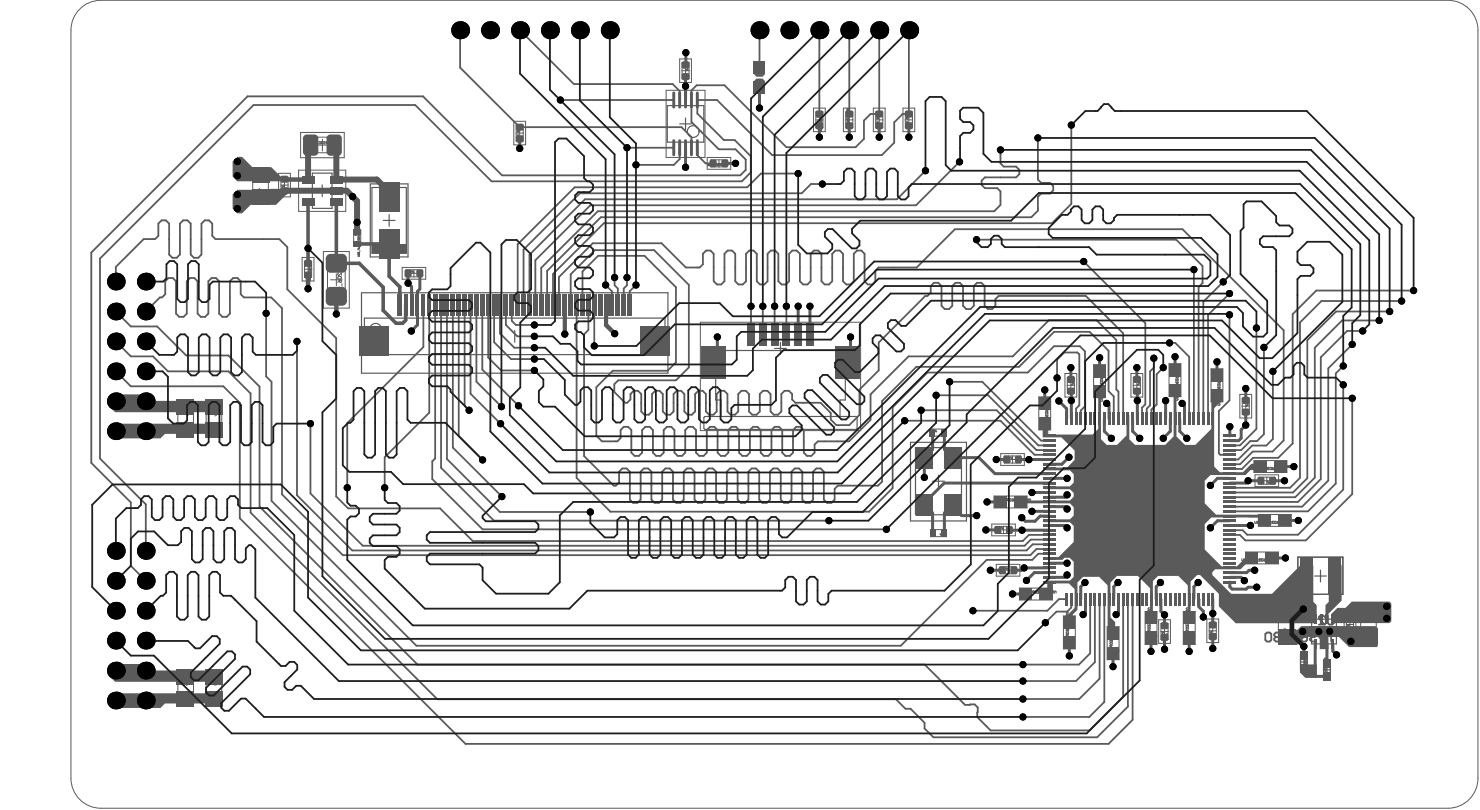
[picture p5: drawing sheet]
<svg xmlns="http://www.w3.org/2000/svg" width="209mm" height="114mm" viewBox="0 0 209 114" stroke-linecap="round" stroke-linejoin="round" font-family="sans-serif">
<g fill="none" stroke="#5a5a5a" stroke-width=".14">
<path d="M42.4 18.7h6.2v3.6h-6.2zM45.5 19.6v1.7M72.5 17.1h1.7v3.3h-1.7zM72.8 18.8h1.1M73.3 18.2v1.1M94 12.7h5.5v9.5h-5.5zM95.9 8.3h1.7v3.3h-1.7zM96.2 10h1.1M96.7 9.4v1.1M114.8 15.3h1.7v3.3h-1.7zM115.1 16.9h1.1M115.6 16.4v1.1"/>
<path d="M119 15.3h1.7v3.3h-1.7zM119.3 16.9h1.1M119.8 16.4v1.1M123.2 15.3h1.7v3.3h-1.7zM123.5 16.9h1.1M124.1 16.4v1.1M127.4 15.3h1.7v3.3h-1.7zM127.7 16.9h1.1M128.3 16.4v1.1M39.3 24.5h1.7v3.3h-1.7zM39.6 26.1h1.1M40.1 25.6v1.1"/>
<path d="M42.1 24h6.7v5.8h-6.7zM42.6 36.3h1.7v3.4h-1.7zM42.9 38h1.1M43.5 37.4v1.1M44.7 20.5h1.6M45.6 35.5h3.7v8h-3.7zM46.6 39.5h1.7M47.5 38.7v1.6M56.7 37.7h3.4v1.7h-3.4zM57.9 38.6h1.1M58.4 38v1.1M99.8 22.2h3.3v1.7h-3.3z"/>
<path d="M100.9 23.1h1.1M101.5 22.5v1.1M98.8 45.5h22.6v15.3h-22.6zM150.3 52.7h1.6v3.3h-1.6zM150.6 54.4h1M151.1 53.8v1.1M159.6 52.7h1.7v3.3h-1.7zM159.9 54.4h1.1M160.4 53.8v1.1M175 55.7h1.6v3.3h-1.6zM175.2 57.3h1.1M175.8 56.8v1.1"/>
<path d="M140 73.9h3.3v1.7h-3.3zM140.6 79.6h3.3v1.7h-3.3zM141.1 74.8h1.1M141.2 64h3.3v1.7h-3.3zM141.6 74.2v1.1M142.2 79.9v1.1M142.3 64.8h1.1M142.9 64.3v1.1M177.1 67h3.3v1.7h-3.3zM178.2 67.8h1.1M178.8 67.3v1.1M141.7 80.5h1.1"/>
<path d="M163.5 87.5h1.7v3.3h-1.7zM163.8 89.1h1.1M164.3 88.6v1.1M170.3 87.4h1.7v3.3h-1.7zM170.6 89h1.1M171.1 88.5v1.1M189.7 86.5h1.6v3.3h-1.6zM190 88.1h1M190.5 87.6v1.1"/>
</g>
<g fill="none" stroke="#5a5a5a" stroke-width=".17">
<path d="M94.2 14.9h5.1v5.2h-5.1zM95.9 17.5h1.7M96.7 16.6v1.7M44.1 24.4h2.8v5h-2.8zM44.6 26.9h1.7M45.5 26.1v1.6M52.3 26h5.3v10.3h-5.3zM52.5 26.5h4.8v9.3h-4.8zM54.1 31.1h1.6M54.9 30.3v1.6M51 41.3h43.3v11.4h-43.3zM51.4 44.9h42.4v5.1h-42.4z"/>
<path d="M72.6 46.6v1.7M99.3 58.9l.2-.1h21.3l.1 .1v1.6l-.1 .1h-21.3l-.2-.1zM101.7 58.8v-2.4h-.7v-6.9h18.3v6.9h-.8v2.4M109.3 49.2h1.7M110.1 48.3v1.7M128.5 62.4h7.9v11.1h-7.9zM129.2 63.2h6.5v9.4h-6.5zM131.6 67.9h1.7M132.4 67.1v1.6M183.1 78.6h6.4v5.3h-6.4zM183.5 93.4h.9M183.5 92.5h.9v1.8h-.9z"/>
<path d="M184 93v.9M186.8 94.5h.9M186.8 93.6h.9v1.8h-.9zM187.2 94.1v.9"/>
</g>
<path d="M52.5 34.5h4.8v1.2h-4.8z" fill-rule="evenodd" fill="#5a5a5a"/>
<g fill="none" stroke="#5a5a5a" stroke-width=".17">
<path d="M183.1 78.6h6.4v5.3h-6.4zM185.1 87.4h3.5v3.5h-3.5zM185.5 81.3h1.7M186.3 80.5v1.6"/>
<circle cx="97.8" cy="18.6" r=".83"/>
<circle cx="53" cy="46.5" r=".83"/>
<circle cx="186.8" cy="89.1" r=".6"/>
</g>
<g fill="none" stroke="#5a5a5a" stroke-width=".14">
<path d="M11 1.5a4.2 4.2 0 0 1 3.2-1.5h190.1a4.2 4.2 0 0 1 4.3 4.3v105.5a4.2 4.2 0 0 1-4.3 4.2h-190.1a4.2 4.2 0 0 1-4.2-4.2v-105.5a4.2 4.2 0 0 1 1-2.8zM43.4 19.4h4.2v2.2h-4.2zM44.4 20h.2l-.1 .3h-.1zM45.3 20h-.3l.3 .2-.1 .1h-.2M45.7 20h.1M45.8 20v.3M46.4 20v.3M46.9 20h-.3l.3 .2-.1 .1h-.2M47.2 20h-.2l.2 .2-.1 .1h-.1M47.6 20v.3M47.9 20l-.2 .1M72.8 17.7h1v2.2h-1z"/>
<path d="M73 18l.1 .1M73 18.4h.2M73 19.2v.1l.2-.1v.1M73 19.6v.2l.2-.2v.2M73 19.5h.1M73 19.1h.2M73 19l.1 .1 .1-.1M73 18.3h.2l-.1 .1M73 18.1h.1M73 18.5h.2v.1h-.2zM73.1 18.1l.1 .1h-.2M73.2 17.8v.1l-.2-.1v.2"/>
<path d="M73.5 19.8h.2v-.2l-.2 .2M73.5 19.2v.1l.1-.1 .1 .1M73.5 19.6v.1M73.5 19.5h.1M73.5 19.5h.2M73.7 19.5h.1M96.2 8.9h1v2.2h-1zM96.4 9.1v-.1h.2v.1M96.4 9.2l.1 .2M96.5 9.4h.1M96.5 9.4l.1 .1v.1zM96.5 9.3v.1"/>
<path d="M96.5 9.3h.1M96.5 9.4l-.1 .2M96.6 9.2v.1h-.1M96.8 9.4h.1M96.8 9.4h.3M96.9 9h.1l.1 .1h-.2zM96.9 9.4h-.1M96.9 9.6h.2v.2h-.2M97 9.8v.1M97.1 9.2h.1M97.1 9.8h-.3v.2M97.1 9.4v.1"/>
<path d="M115.1 15.8h1v2.2h-1zM115.3 16.2h.1M115.3 16.4l.2-.1v.2h-.2zM115.3 16.2h.2M115.4 15.9l-.1 .2v-.2h.2M115.4 16l.1 .1M115.5 16.2h.1M115.7 17.6h.1M115.7 18.2h.2l.1 .1h-.2zM115.7 17.6h.3M115.7 18.4h.3M115.8 16.4h.1l.1 .1h-.2z"/>
<path d="M115.8 16.9h.1l.1 .1h-.2zM115.8 17.1v.1l.2-.1v.1M115.8 17.7h.1l.1 .2h-.2zM115.8 17.5l-.1 .1M115.9 15.9l-.1 .2-.1-.1v-.1h.3M115.9 16l.1 .1M115.9 18.4l-.2 .2 .1-.2 .2 .2M115.9 18h.1M116 17.5v.1M116 16.7h-.3l.1-.1v.2M116 16.2v.1M116 17.3v.2"/>
<path d="M119.3 15.8h1v2.2h-1zM119.5 16.4v.1M119.5 17.5v.2M119.5 17.9h.2v-.1h-.1v.1M119.5 16.6v.2l.2-.2v.2M119.5 17.8h.1M119.5 15.8h.1M119.5 16.2v.1M119.5 16.2h.2M119.5 15.3l.1 .1 .1-.1-.1 .1M119.5 15.4h.2M119.6 15.9h.1v.2h-.1z"/>
<path d="M119.6 17.3h.1v.1l-.1 .1zM119.6 15.5h.1v.1l-.1 .1zM119.6 16.8h.1v.1l-.1 .1zM119.6 17.1v.1l.1-.1h-.2M119.7 16.2h.1M119.7 16.2v.1M120 17.9h.2v-.1l-.2 .1M120 17.8h.1M120.1 17.5v.1h.1v-.1h-.2v.2M123.6 15.8h1v2.2h-1zM123.7 17.6h.1M123.7 16.6h.3"/>
<path d="M123.7 17.3h.3M123.7 17.8v.1l.2-.1v.1M123.7 16.2h.2M123.7 17.3v.2l.2-.2v.2M123.7 17.1l.1 .2 .1-.2M123.7 16.4h.2v.2M123.8 16.6h.1l.1 .2h-.2zM123.9 16.2v.1h-.2M123.9 15.9v.2l-.1-.2-.1 .2M124.2 17.9h.2v-.1l-.1 .1M124.2 17.8h.1M124.3 17.6h-.1v.1l.1-.1"/>
<path d="M124.3 17.6h.1v.1l-.1-.1M124.3 17.6h.1M127.8 15.8h1v2.2h-1zM127.9 17.6h.1M127.9 16.6h.3M127.9 17.3h.3M127.9 17.8v.1l.2-.1v.1M127.9 16.2h.1M127.9 17.3v.2l.2-.2v.2M127.9 16.4h.2l-.1 .2M127.9 17.1l.1 .2 .1-.2M128 16.6h.1l.1 .2h-.2z"/>
<path d="M128 16.2l.1 .1h-.2M128.1 15.9v.2l-.1-.2-.1 .2M128.4 17.9h.2v-.1l-.1 .1M128.4 17.7l.2-.2v.2M128.4 17.8h.1M35.7 24.2h2.2v4.2h-2.2zM36.3 27.6v.2M36.3 27.7h.3M36.3 27.3h.3v.1l-.3 .1zM36.5 26.7v.1M36.5 26.9h-.2v.2h.2M36.6 27.7h.1"/>
<path d="M36.6 27.7v.1M36.6 26.6v.2h-.3M37.2 27.5v.3h.2v-.3M37.3 26.9h-.2l.1 .2M37.3 27.3h-.2l.1 .1M37.3 26.9v.1M37.3 27.3h.1M37.3 27.2h.1M37.3 26.9h.1M37.3 26.9h.1v.2M37.3 27.2l.1 .1v.1M37.3 27.2v.1"/>
<path d="M39.6 25h1v2.2h-1zM39.8 27h.2v.1h-.1zM39.8 26.6v.1M39.8 26.8h.1M39.8 26.7h.2M39.9 26.2v.1M40 26.3h-.2l.1 .2h.1M40 26.7h.1M40 26.1v.2h-.2M40.3 27v.1h.2v-.1M40.4 26.8h-.1v.1M40.4 26.5v.2l.1-.2h-.2"/>
<path d="M40.4 26.8h.1M40.4 26.7h.1M40.4 26.7v.1M40.4 26.7l.1 .2M43 36.9h1v2.2h-1zM43.3 37l-.1 .1h-.1v-.1h.2M43.3 37.1h.1M43.3 37.2v.2l-.1-.1v-.1h-.1v.2M43.6 38.7h.1M43.6 38l.2-.1v.1l-.2 .1zM43.6 37.5h.2v.1h-.2zM43.6 38.9l.2-.1v.1l-.2 .1z"/>
<path d="M43.6 39.3l.2-.1v.2h-.2zM43.6 38.7h.2M43.6 39.5h.2M43.6 38.2v.1l.2-.1v.1M43.6 38.6v.1M43.7 39.5l-.1 .1 .1-.1 .1 .1M43.7 37l-.1 .1v-.1h.2M43.7 37.1h.1M43.8 39h.1M43.8 37.8h-.2l.1-.1v.1M43.8 38.6v.1M43.8 37.2v.2"/>
<path d="M43.8 38.4v.1M44.3 20h-.3v.3h.3M44.3 20.8h-.3v.3M44.4 20.1h.1M44.6 20.8h-.2l.2 .2-.1 .1h-.1M44.9 20h-.2v.3h.2M45.4 20h.2l-.1 .3h-.1zM45.7 20.3h.1M45.8 20.3h.1M46 20h.1l.1 .1h-.2zM46 20.1l.2 .2M46.2 36.8h2.5v5.4h-2.5z"/>
<path d="M46.3 20.3h.2M46.8 37.7h.2v.3l-.2-.1zM46.8 37.7l-.3 .3M46.9 37.2v.2l-.3 .1-.1-.3h.5M46.9 37.3l.1 .2M47.3 20h.2v.3h-.2zM47.6 20.1l.3 .2M47.7 38.2h.1M47.7 39.1l.4-.1 .1 .3-.4 .1zM47.7 38.2h.5M47.8 38.5l-.1 .1 .1 .3 .4-.4v.4M47.8 38.1l-.1 .1"/>
<path d="M47.9 39.5l-.2 .4M47.9 39.5l.3 .1-.1 .3-.2-.1zM48 37.1l-.1 .3h-.2v-.3h.5M48 37.3l.2 .1M48.2 38.1v.2M48.3 37.6v.3M49.9 32.5h1v2.2h-1zM50.1 32.7v-.1h.1v.1M50.1 32.8v.2M50.1 33h.1M50.2 32.9l-.1 .1M50.2 32.9h.1"/>
<path d="M50.2 33.1v.1h-.1l.1-.1h-.2v.1M50.2 32.8l.1 .1h-.1M50.5 33.1h.2v.1h-.2zM50.5 33.6l.2-.1v.1l-.2 .1zM50.5 36l.2 .1-.2 .1M50.5 32.7v-.1h.2v.1M50.5 33.8v.1l.2-.1v.1M50.5 34.2v.2l.2-.2v.2M50.5 34.6v.2l.2-.2v.2M50.5 35.6l.1 .1M50.6 35.7h.1M50.6 34.9h.1v.1h-.1"/>
<path d="M50.6 35.1v.1M50.7 35.8v.2l-.1-.1v-.1h-.1v.2M50.7 34.5h.1M50.7 35.6v.1h-.1M50.7 35.1h-.2v.2M50.7 33.4h-.2l.1-.1v.1M50.8 32.8v.2M50.8 34v.1M50.8 35.3v.2M57.3 38.1h2.2v1h-2.2zM57.4 38.3h.2l-.1 .2-.1-.1zM57.6 38.7h-.2l.1 .2h.1"/>
<path d="M57.6 38.2h.1M57.6 38.7h.2v.1h-.2v.1h.2M57.8 38.2h.1M57.8 38.4l.1 .1M57.9 38.5h.1M57.9 38.2v.3M58 38.4l.1-.2h.1v.2M58.3 38.2v.3h.1M58.3 38.4h.1M99.8 23.2l.2 .1M99.9 23.3l-.1 .1M100 23.2v.2"/>
<path d="M100.1 23.2h.1v.2l-.2-.1zM100.3 22.6h2.3v1h-2.3zM100.4 23.4h.1M100.5 23.2h.1v.2l-.1-.1zM100.7 23.4h.1M100.8 23.2h.1M100.8 23.2v.2M100.9 23.4h.2M101.3 23.2h-.2l.2 .2h-.2M101.4 23.2h.1v.2l-.1-.1zM101.6 23.3h.2l-.2-.1v.2M101.8 23.2h.2l-.1 .2-.1-.1z"/>
<path d="M101.9 22.9h.1M102 22.7h.1M102 22.7v.2M102.1 23.4h.1M102.1 22.9h.1M102.2 22.7h.1M102.2 22.7v.2M102.4 22.9h-.1M102.4 23.3l-.1 .1M102.5 22.9l-.2-.2h.2v.2M102.5 23.3l-.2-.1h.2v.2M25.1 56.9h2.2v4.2h-2.2z"/>
<path d="M25.5 57.9h.1M25.5 57.9h.3M25.6 57.8v-.2h.2v.2M25.6 57.9h-.1M25.8 57.9v.1M26.3 57.6h.1M26.3 57.9l.3-.1 .1 .2-.3 .1zM26.3 57.6h.4M26.4 57.6h-.1M26.5 58.2h.2v.2h-.2M26.5 58.5v.1M26.7 57.6v.1"/>
<path d="M26.7 58.5h-.4v.2M29.1 56.9h2.2v4.2h-2.2zM29.6 57.8v-.2h.2v.2M29.6 57.9v.2l.2-.2v.2M30.3 57.6h.1M30.3 57.6h.4M30.3 57.9l.3-.1 .1 .2-.3 .1zM30.4 57.6h-.1M30.4 58.2h.3v.2h-.3M30.5 58.5v.1M30.7 58.5h-.4v.2M30.7 57.6v.1"/>
<path d="M48.1 41.4l.1 .1-.1 .3h-.3l-.1-.3 .1-.1 .1 .1v.3M48.1 41.9l.1 .1-.1 .3h-.3l-.1-.3 .1-.1 .1 .4M48.1 41l.1 .1zM48.2 40.8h-.5l.2-.3v.4M48.3 40v.4M146.6 56h1.7v4.7h-1.7zM146.8 57.1v-.2h.2v.2M147 57.2v.2h-.2l-.1-.2h.1l.1 .2M147.5 59.2h.1M147.5 58.2h.3l.1 .2h-.3zM147.5 59.2h.4M147.5 59.6h.4"/>
<path d="M147.6 57.1v-.2h.3l-.1 .2M147.6 57.5h.2l.1 .2h-.3zM147.6 58.5l-.1 .2h.1M147.6 59.2h-.1M147.6 58.7h.1M147.7 57.9h.2l-.1 .2-.1-.1zM147.7 57.9l-.2 .2M147.7 58.6v.1M147.7 59.5v.1M147.7 59.7v.1M147.7 58.7h-.1M147.8 59.5v.1"/>
<path d="M147.8 58.5l.1 .2h-.2M147.9 59.7h-.4v.2M147.9 59.2v.1M147.9 57.2v.2M147.9 58.8v.3M150.6 53.2h1v2.3h-1zM150.8 53.5v-.1h.1v.1M150.8 53.6v.2l.2-.2v.2M150.9 53.8v.2h-.1l.1-.2h-.1v.2M151.2 53.8h.1M151.2 53.4h.2v.1h-.2zM151.2 53.8h.2"/>
<path d="M151.3 54h.1v.1h-.1M151.3 54.2v.1M151.4 53.6h.1M151.4 54.2h-.2v.2M151.4 53.8v.1M154.3 51.5h1.7v4.6h-1.7zM154.4 52.7h.1M154.4 53l.3-.1 .1 .2h-.3zM154.4 52.7h.4M154.5 52.5v-.2l.3 .1-.1 .1M154.5 52.6l-.1 .1M154.8 52.6v.2"/>
<path d="M155.3 54.7h.1M155.3 55.9h.1M155.3 54.7h.3M155.3 55h.4M155.3 55.9h.3M155.3 56.4l.3 .1-.3 .1M155.3 53.6h.3v.2l-.3 .1zM155.3 53h.3v.1l-.3 .1zM155.3 52.5v-.2l.3 .1v.1M155.3 54v.1l.1 .1M155.3 54.6v.1M155.3 55.8v.1"/>
<path d="M155.4 54.2h.1M155.4 53.3l.2 .1v.1h-.2zM155.4 56.1h.2v.2l-.2-.1zM155.4 53.3l-.1 .2M155.4 54.1h.1M155.4 54.9v.1M155.4 55.1v.1M155.4 54.1v.1M155.4 56.1l-.1 .2M155.5 54.9v.1M155.6 54v.1h-.2M155.6 55.1h-.3v.3"/>
<path d="M155.6 54.6v.1M155.6 55.8v.1M155.7 52.6v.3M155.7 54.3v.2M155.7 55.5v.2M159.9 53.2h1v2.3h-1zM160.1 53.9h.1M160.1 53.9h.2M160.1 53.5v-.1h.2v.1M160.1 53.6v.2l.2-.2v.2M160.1 53.8v.1M160.3 53.8v.1"/>
<path d="M160.5 53.8h.1M160.5 53.4h.2l.1 .1h-.2zM160.5 53.8h.3M160.6 53.8h-.1M160.6 54h.2v.1h-.2M160.6 54.2v.1M160.7 53.6h.1M160.8 54.2h-.3v.2M160.8 53.8v.1M165 51.3h1.6v4.7h-1.6zM165.1 52.6h.1M165.1 52.8h.1"/>
<path d="M165.1 52.8h.3M165.1 52.6h.3M165.1 52.4v-.2h.3v.2M165.1 52.5v.1M165.4 52.5v.1M165.4 52.8v.1M165.9 54.5h.1M165.9 55.7h.1M165.9 55.7h.4M165.9 56.3l.4 .1-.4 .1M165.9 53.6l.3-.1 .1 .2h-.3zM165.9 54.5h.4"/>
<path d="M165.9 54.9h.4M166 52.4v-.2h.3l-.1 .2M166 52.8h.2l.1 .2-.3 .1zM166 53.8l-.1 .2 .1 .1M166 54.5h-.1M166 55.7h-.1M166 54.1h.1M166.1 53.2h.2l-.1 .2-.1-.1zM166.1 55.9l.2 .1-.1 .2-.1-.1zM166.1 53.2l-.2 .2M166.1 53.9v.1M166.1 54.8v.1"/>
<path d="M166.1 55v.1M166.1 54l-.1 .1M166.1 55.9l-.2 .3M166.2 53.8l.1 .2h-.2M166.3 55h-.4v.2M166.3 54.5v.1M166.3 55.7v.1M166.3 52.5v.2M166.3 54.2v.2M166.3 55.3v.2M170.9 52h1.7v4.7h-1.7zM171 53.3h.1"/>
<path d="M171 53.5v.2l.3-.2M171 53.3h.3M171.1 53.1v-.2h.2v.2M171.1 53.2l-.1 .1M171.3 53.2v.1M171.8 55.3h.1M171.8 56.4h.1M171.8 53.6h.3l.1 .1-.3 .1zM171.8 54.3l.3-.1 .1 .2h-.3zM171.8 55.3h.4M171.8 55.6h.4M171.8 56.4h.4"/>
<path d="M171.8 57l.4 .1-.4 .1M171.9 53.1v-.2h.3l-.1 .2M171.9 54.6l-.1 .1 .2 .1M171.9 55.2l-.1 .1M171.9 56.4h-.1M172 54.8h.1M172 53.9h.2l-.1 .2h-.1zM172 56.7h.2l-.1 .2-.1-.1zM172 53.9l-.2 .2M172 54.7h.1M172 55.5v.1M172 55.7v.1"/>
<path d="M172 54.7v.1M172 56.7l-.2 .2M172.1 55.5v.1M172.1 54.6l.1 .1h-.2M172.2 55.7h-.4v.2M172.2 55.2v.1M172.2 56.4v.1M172.2 53.2v.2M172.2 54.9v.2M172.2 56v.3M175.3 56.2h1v2.2h-1zM175.5 56.6v.1l.2-.1v.1"/>
<path d="M175.5 56.5v-.2l.2 .1-.1 .1M175.5 56.8h.2l-.1 .1zM175.5 56.8l-.1 .1M175.9 56.8h.1M175.9 56.4l.2-.1v.1l-.2 .1zM175.9 56.8h.2M175.9 56.7v.1M176 56.9l.1 .1v.1h-.1M176 57.2v.1M176.1 56.6h.1M176.1 57.2h-.2v.1M176.1 56.7v.1"/>
<path d="M131.3 60.5h2.2v1h-2.2zM131.3 74.7h2.3v1h-2.3zM131.4 60.7h.1M131.4 60.9h.1M131.4 60.7v.2M131.5 61.2h-.1v.2h.1M131.6 60.7h.1v.2h-.1zM131.6 61.2l.2 .2h-.2M131.8 60.6v.3l.2-.1-.2-.1M132.1 60.7v.2h.1M132.1 60.8h.1M132.6 75.3h.2v.3"/>
<path d="M132.7 75.4h.1M133 75.6l-.1-.2h.1v.2M133 75h.2v.1zM133 74.9l.2 .1M133.1 75.4h.1v.2l-.1-.1zM133.3 74.9h.1v.2h-.1M133.4 75.6h.1M133.4 75.3h.1M133.4 75.3v.3M133.4 75.3v.1M140.3 70h4.6v1.7h-4.6zM140.5 74.3h2.2v1h-2.2z"/>
<path d="M140.6 74.5h.2l-.1 .2-.1-.1zM140.8 74.9h-.2l.1 .2h.1M140.8 74.4h.1M141 74.9h-.2l.2 .2h-.2M141 74.4h.1M141 74.6l.1 .1M141.1 74.7h.1M141.1 74.4v.3M141.1 80h2.3v1h-2.3zM141.2 74.9v.2l-.1-.1h.1M141.2 74.6l.1-.2h.1v.2M141.3 70.4h-.2l.1 .3h.1"/>
<path d="M141.3 71.3h-.2v.2h.2M141.4 70.3h.3M141.5 74.4v.3h.1M141.5 74.6h.1M141.7 71.2h-.3l.3 .2-.1 .2-.2-.1M141.8 64.3h2.2v1h-2.2zM141.8 71.3h.2v.2l-.2 .1v-.2h.2M141.8 70.4h.2l-.1 .3h-.1zM141.9 64.5h.1v.2h-.1zM142 65h-.1v.2h.1M142.1 70.4h.2v.1l-.2 .1zM142.1 70.6l.2 .1"/>
<path d="M142.1 64.5h.1M142.3 65h-.2l.2 .1-.2 .1M142.3 64.5h.1M142.3 64.7h.1M142.3 64.5v.2M142.4 65.1v-.1h.1v.1M142.4 65.1v.1h.1v-.1M142.4 65.1h.1M142.4 70.4h.3l-.1 .3h-.2zM142.5 64.7v-.2h.2v.2M142.7 64.5v.2h.2M142.7 64.6h.1"/>
<path d="M142.8 70.4h.1v.2M142.9 70.6h.1M143 70.6h.1M143 70.6l-.1 .1h-.1M143.1 70.3h.2M143.4 70.4h.2M143.4 70.7h.1M143.5 70.7h.1M143.5 70.4v.3M143.7 70.6h.1M143.7 70.5h.1M143.8 70.3v.4"/>
<path d="M143.9 70.4v.3h.3M143.9 70.6h.2M144.3 70.3h.2M144.6 70.4h.1M144.6 70.7h.1M144.7 70.7h.1M144.7 70.4v.3M144.9 70.4h.1l.1 .1-.2 .1zM144.9 70.6l.2 .1M145.2 70.7l.1-.3 .1 .3M147.5 60.4h.1M147.5 60.4h.4"/>
<path d="M147.5 61l.4 .1-.4 .1M147.6 60.3l-.1 .1M147.7 60.6l.2 .1-.1 .1h-.1zM147.7 60.6l-.2 .2M147.9 60.3v.2M147.9 60v.2M175.2 78.8l.1 .4 .2-.4M175.6 78.8l.2 .2M175.6 79h.2l-.1 .2-.1-.1zM175.7 77.9h4.7v1.7h-4.7zM176 79.2h.1M176 78.8h.1"/>
<path d="M176 78.8v.4M176 78.8l.1 .1M176.2 79.2h.2M176.4 65.9l.1 .4 .1-.4M176.5 78.8h.2v.4M176.6 79h.1M176.8 66.2l.2-.1-.1 .2zM176.8 65.9l.2 .2M176.8 79h.2M176.8 79.1h.2M176.8 78.8v.4M176.9 65h4.7v1.7h-4.7z"/>
<path d="M177.1 73.6l.1 .3 .1-.3M177.1 79.2h.1M177.1 66.3h.2M177.2 78.8h.1M177.2 78.8v.4M177.2 78.8v.1M177.2 65.9h.1M177.2 65.9v.4M177.2 65.9l.1 .1M177.3 79.2h.3M177.4 66.3h.2M177.4 73.8l.2-.1v.2z"/>
<path d="M177.4 73.6l.2 .1M177.6 72.6h4.6v1.7h-4.6zM177.6 67.3h2.3v1h-2.3zM177.7 79h.1M177.7 65.9h.2v.4M177.7 79v.2l.2-.1M177.8 73.9h.1M177.8 66.1h.1M177.8 73.6h.1M177.8 73.6v.3M177.9 78.9l-.2-.1v.2M178 73.9h.2"/>
<path d="M178 78.9h.2v.3l-.2-.1zM178 66.1h.1M178 66.2h.1M178 65.9v.4M178.3 66.3h.1M178.3 73.6h.2v.3M178.3 79.1l.3-.1-.1 .2zM178.3 78.8l.3 .2M178.4 65.9h.1M178.4 65.9v.1M178.4 65.9v.4M178.4 73.7h.1"/>
<path d="M178.5 66.3h.3M178.7 73.7h.1M178.7 73.8h.1M178.7 73.6v.3M178.7 78.8l.2 .1-.1 .3-.1-.1zM178.7 78.2h.2v-.2l-.2 .1v.2h.2M178.8 67.9h.1v.3M178.8 68.1h.1M178.9 66.1h.1M178.9 66.1v.2l.2-.1M178.9 73.9h.1M179 68v.2l.1-.1v-.1"/>
<path d="M179 73.6h.1M179 73.6v.3M179 79.2h.2M179.1 66l-.2-.1v.2M179.1 78.3h.1M179.2 73.9h.2M179.2 78h.1M179.2 78v.3M179.2 78v.1M179.2 66h.2v.3l-.2-.1zM179.3 68.2h.1M179.3 67.9h.1"/>
<path d="M179.3 67.5h-.2l.2 .2M179.3 67.9v.3M179.3 67.9v.1M179.3 78.1h.3l-.1 .2h-.2M179.3 78.9h.3l-.1 .3-.2-.1M179.5 68.1h.1M179.5 73.7h.1M179.5 67.5h-.1l.1 .2h-.1M179.5 65.9l.2 .2M179.5 66.2l.2-.1v.2zM179.5 73.7v.2l.2-.1M179.6 67.5h.2l-.1 .2h-.1"/>
<path d="M179.6 68h.2l-.1 .2-.1-.1zM179.7 73.6h-.2v.1M179.9 66h.2l-.1 .3-.1-.1zM179.9 73.6h.1v.3l-.2-.1zM180.2 73.6l.2 .1M180.2 66.3h.2M180.2 73.7h.2v.1l-.2 .1zM180.2 65.3v-.2l.2 .1v.1M180.2 65.3v.1h.2v-.1M180.2 65.3h.2M180.5 65.2h.2v.2h-.2M180.5 66h.2v.2h-.2"/>
<path d="M180.5 73.6h.2v.3l-.2-.1zM180.6 72.9v-.2l.2 .1-.1 .1M180.6 72.9v.2l.2-.1-.1-.1M180.6 72.9h.1M180.8 73.9h.2M180.9 73.1h.1M181 72.7h.1M181 72.7v.4M181 72.7v.1M181.2 72.8h.2v.2h-.2M181.2 73.6h.2l-.1 .3-.1-.1M25.1 94.9h2.2v4.3h-2.2z"/>
<path d="M25.6 95.8v-.2h.2v.2M25.6 95.9l-.1 .2h.1M25.6 96.1h.1M25.7 96.1h-.1M25.7 96v.1M25.8 95.9v.2h-.1M26.3 95.6h.1M26.3 95.6h.4M26.3 95.9h.3l.1 .1-.3 .1zM26.4 95.6h-.1M26.5 96.2l.2 .1v.1h-.2M26.5 96.5v.1"/>
<path d="M26.7 95.6v.1M26.7 96.5h-.4v.3M29.1 94.9h2.2v4.3h-2.2zM29.6 95.8v-.2h.2v.2M29.8 96.1h-.3l.2-.2v.2M30.3 95.6h.1M30.3 95.6h.4M30.3 95.9h.3l.1 .1-.3 .1zM30.4 95.6h-.1M30.4 96.2l.3 .1v.1h-.3M30.5 96.5v.1M30.7 96.5h-.4v.3"/>
<path d="M30.7 95.6v.1M141.2 80.2h.2v.2l-.2-.1zM141.4 80.6h-.2l.1 .2h.1M141.5 80.1h.1M141.6 80.6h-.1l.1 .1-.1 .1M141.7 80.1h.1M141.7 80.3v.1M141.7 80.4h.1M141.7 80.1v.3M141.8 80.6h.1l-.1 .2h-.1zM141.9 80.3v-.2h.1v.2M142.1 80.1v.3h.2"/>
<path d="M142.1 80.3h.1M143.9 83h4.6v1.7h-4.6zM144.9 83.4h-.2l.1 .3h.1M144.9 84.3h-.2l.1 .2h.1M145 84.2h.1M145 84.5h.1M145 83.3h.3M145.1 84.5h.1M145.1 84.2v.3M145.4 83.4h.2l-.1 .3h-.1zM145.5 84.2h-.2l.2 .2v.1h-.2M145.7 83.4h.2v.1h-.2z"/>
<path d="M145.7 83.5l.2 .2M146 83.4h.3l-.1 .3h-.2zM146.4 83.4h.1v.1M146.5 83.5h.1M146.5 83.5l.1 .1M146.6 83.6h.1M146.6 83.6l-.1 .1h-.1M146.7 83.3h.2M147 83.4h.1M147 83.7h.1M147.1 83.7h.1M147.1 83.4v.3"/>
<path d="M147.3 83.5h.1M147.4 83.3v.4M147.5 83.4v.3h.3M147.5 83.5h.1M147.9 83.3h.2M148.2 83.4h.1M148.2 83.7h.1M148.3 83.7h.1M148.3 83.4v.3M148.5 83.4h.1l.1 .1h-.2zM148.5 83.5l.2 .2M148.8 83.7l.1-.3 .1 .3"/>
<path d="M150.1 86.9h1.6v4.7h-1.6zM150.4 88h.4M150.4 87.3v.3M150.4 88.5v.2M150.4 90.2v.2M150.5 89.9l.2-.1 .1 .2-.3 .1zM150.5 88.3h.3M150.5 89.6l.1-.1v.2h-.1zM150.5 89.2h.2l.1 .1-.3 .1zM150.5 86.8l.1-.1v.3h-.1zM150.5 87.1v.1M150.5 88.3v.1"/>
<path d="M150.5 87.2h.3M150.5 90.5v.2h.2v-.2M150.6 88v.1M150.6 88.9h-.1v.2M150.6 87.8v.1M150.6 88.9h.1M150.7 88.8h.1M150.7 88.8l.1 .1-.1 .2M150.7 88.8l-.1 .1M150.8 88.3h.1M150.8 87.2h.1M150.8 87.7v.2h-.3"/>
<path d="M150.8 89.5l-.2 .2M150.8 88.3l-.1 .1M150.8 87.2h-.1M150.8 86.7l-.2 .3M150.8 86.4l-.3 .1 .3 .1M151.3 90.3h.3M151.3 90.3v.1M151.3 90.5v.2h.3v-.2M151.5 89.9v.1M151.5 89.9h-.2v.2M151.5 89.9h.1M151.5 89.9h.1v.2"/>
<path d="M151.6 90.3h.1M151.6 90.3v.1M156.2 88.4h1.7v4.7h-1.7zM156.6 88.9v.2M156.6 90v.2M156.6 91.7v.2M156.6 89.5h.4M156.6 91.4h.3l.1 .1-.3 .1zM156.6 90.7h.3l.1 .2h-.3zM156.6 88.3h.1l.1 .2h-.1zM156.6 88.6v.2M156.6 89.8v.1"/>
<path d="M156.6 91.1l.1-.1 .1 .2h-.1zM156.6 89.9h.4M156.6 88.7h.4M156.7 92v.2h.3l-.1-.2M156.7 89.5v.1M156.8 90.4h-.2l.1 .2M156.8 89.3v.1M156.8 89.5v.1M156.8 90.4v.1M156.8 90.4h.1M156.8 90.4h.2l-.1 .2M157 89.9h.1"/>
<path d="M157 88.7h.1M157 89.2v.2h-.4M157 91l-.2 .2M157 89.9h-.1M157 88.7l-.1 .1M157 88.3l-.2 .2M157 87.9l-.4 .1 .4 .1M157.5 91.8v.1M157.5 91.9h.3M157.5 92v.2h.3l-.1-.2M157.6 91.4v.2l.2-.1h-.3M157.8 91.9h.1"/>
<path d="M157.8 91.9h-.1M161.6 86.3h1.7v4.6h-1.7zM161.9 87.4h.4M161.9 86.7v.2M161.9 87.9v.2M161.9 89.5v.3M162 86.2h.1v.1h-.1zM162 89.3l.3-.1v.2h-.3zM162 88.9h.1v.2l-.1-.1zM162 88.6l.3-.1v.2l-.3 .1zM162 87.7h.3M162 86.5h.3"/>
<path d="M162 86.5v.1M162 87.7v.1M162 89.9v.2h.3v-.2M162.1 87.4v.1M162.1 88.3h-.1v.1M162.1 87.2v.1M162.1 88.3h.1M162.2 88.2h.1M162.2 88.2l.1 .1v.1M162.2 88.2l-.1 .1M162.3 87.7h.1M162.3 86.5h.1"/>
<path d="M162.3 87v.3h-.3M162.3 85.8l-.3 .1 .3 .1M162.3 88.9l-.2 .2M162.3 87.7v.1M162.3 86.5v.1M162.3 86.1l-.2 .2M162.8 89.7h.3M162.8 89.7v.1M162.9 89.9v.2l.2-.1v-.1M163.1 89.7h.1M163.1 89.3v.2h-.1v-.2h-.1v.2M163.1 89.7v.1"/>
<path d="M163.8 88h1v2.2h-1zM164 89.8h.1M164 89.6v.1M164 89.7h.2M164 90h.2v.1h-.2zM164.1 89.2v.1M164.2 89.3h-.2v.2h.2M164.2 89.7h.1M164.2 89.1v.2h-.2M164.5 89.7v.2l.1-.2v.2M164.5 90v.1h.2l-.1-.1M164.6 89.5h-.1v.2"/>
<path d="M164.6 89.5v.1M164.6 89.5h.1M164.6 89.5v.2M167 86.3h1.7v4.6h-1.7zM167.3 86.7v.2M167.3 87.9v.2M167.3 89.5v.3M167.3 87.4h.4M167.4 86.2l.1-.1v.2h-.1zM167.4 89.3l.2-.1 .1 .2h-.3zM167.4 88.9h.1v.2l-.1-.1zM167.4 88.6l.2-.1 .1 .2-.3 .1z"/>
<path d="M167.4 86.5v.1M167.4 87.7v.1M167.4 87.7h.3M167.4 86.5h.3M167.4 89.9v.2h.2v-.2M167.5 87.4v.1M167.5 88.3h-.1v.1M167.5 87.2v.1M167.5 88.3h.1M167.6 88.2h.1M167.6 88.2l.1 .1-.1 .1M167.6 88.2l-.1 .1"/>
<path d="M167.7 87.7h.1M167.7 86.5h.1M167.7 87v.3h-.3M167.7 88.9l-.2 .2M167.7 87.7l-.1 .1M167.7 86.5l-.1 .1M167.7 86.1l-.2 .2M167.7 85.8l-.3 .1 .3 .1M168.2 89.7h.3M168.2 89.7v.1M168.3 89.3h.1v.2l-.2-.1zM168.3 89.9v.2h.2v-.2"/>
<path d="M168.5 89.7h.1M168.5 89.7v.1M168.5 89.3l-.1 .2M170.6 87.9h1v2.2h-1zM170.8 89.9h.2v.1h-.2zM170.8 89.5h.2M170.8 89.7h.1M170.8 89.5v.1M170.9 89.1v.1M171 89.2h-.2v.2h.2M171 89.5h.1M171 89v.2h-.2"/>
<path d="M171 89.5v.1M171.3 89.4v.1l.1-.1 .1 .1M171.3 89.6v.2l.1-.2 .1 .2M171.3 89.9v.1h.2v-.1M180.4 86.3h2.2v4.2h-2.2zM181 89.6v.3l.2-.3 .1 .1v.2M181 89.3v.2l.2-.2 .1 .1v.1M181.2 88.8v.1M181.2 89h-.2l.1 .2h.1M181.3 88.6v.3h-.3M181.8 89v.2l.3-.2v.2M181.9 89.6v.3h.2v-.3"/>
<path d="M182 89.4h-.2l.1 .1M182 89.4h.1M182.1 89.3h.1M182.1 89.3l.1 .1-.1 .1M182.1 89.3l-.1 .1M183.5 92.3h1v2.3h-1zM183.7 92.7v.1M183.7 92.8h.1M183.8 92.8h-.1M183.8 92.7v.1M183.8 92.4l-.1 .2-.1-.2h.3M183.8 92.5l.1 .1"/>
<path d="M183.8 92.7l.1 .1h-.1M184.1 92.9h.2v.1l-.2 .1zM184.1 93.4h.2v.1h-.2zM184.1 95h.2M184.1 93.6v.2l.2-.2v.2M184.2 94.1h.1v.1zM184.2 94.1l-.1 .1M184.2 95l.1 .1M184.2 92.4l-.1 .2v-.2h.2M184.2 92.5l.1 .1M184.2 95l-.1 .1M184.3 94.6h.1"/>
<path d="M184.3 94.7v.2h-.2v-.1h.1v.1M184.3 94.4h-.2l.1-.1v.1M184.3 93.2h-.2l.1-.1v.2M184.4 92.7v.1M184.4 93.8v.2M186.7 93.4h1v2.2h-1zM186.9 94v.1M186.9 95.1v.2M186.9 95.5h.2v-.1l-.1-.1v.2M186.9 94.9h.2v.1h-.1zM186.9 93.1v.1l.2-.1v.1M186.9 94.2v.1l.2-.1v.1"/>
<path d="M186.9 94.5l.2-.1v.1l-.1 .1zM186.9 95.3l.1 .1M186.9 93.4h.1M186.9 93h.2M186.9 92.8l.1 .1M187 93.5l.1 .1v-.1h-.1v.1M187 93.8h-.1l.1 .1M187 94.7v.1l.1-.1h-.2M187 93.8h.1M187.1 93.7h.1M187.1 93.7v.2M187.1 93.7l-.1 .1"/>
<path d="M187.1 92.8l-.1 .2M187.4 95.5h.2v-.1l-.1-.1v.2M187.4 95.3l.1 .1M187.5 95.1v.2l.1-.1h-.2M190 87h1v2.3h-1zM190.2 88.6v.1M190.2 88.9h.1M190.2 88.7h.2M190.2 89h.2v.1h-.2zM190.3 88.2v.1M190.3 88.4h-.1v.1h.1M190.4 88.7h.1"/>
<path d="M190.4 88.1v.2h-.2M190.6 88.6v.1M190.6 88.6h.3M190.7 89v.1h.2l-.1-.1M190.7 88.8h-.1l.1 .1M190.7 88.8h.1M190.8 88.7h.1M190.8 88.7v.2M190.8 88.7l-.1 .1M190.9 88.6h.1M190.9 88.6l-.1 .1M192 86.1h2.2v4.3h-2.2z"/>
<path d="M192.6 89.6h.4M192.6 89.6v.1M192.7 89.2h.2l.1 .2h-.3zM192.8 88.6v.1M192.8 88.9h-.2v.1l.2 .1M193 89.6h.1M193 88.5v.2h-.4M193 89.6l-.1 .1M193.5 88.8h.2l.1 .2h-.3zM193.5 89.5v.2l.3-.1-.1-.1M193.6 89.2h-.1v.2M193.6 89.2h.1"/>
<path d="M193.7 89.1h.1M193.7 89.1l.1 .1-.1 .2M193.7 89.1l-.1 .1"/>
</g>
<g fill="none" stroke="#5a5a5a" stroke-width=".25">
<path d="M178.6 89.5l.2-.2h.4l.2 .2v.8l-.2 .2h-.4l-.2-.2zM180 89.9l-.2-.2v-.2l.2-.2h.5l.2 .2v.2l-.2 .2M180 89.9h.5M180 89.9l-.2 .2v.2l.2 .2h.5l.2-.2v-.2l-.2-.2M181.1 89.5l.2-.2h.4l.2 .2v.8l-.2 .2h-.4l-.2-.2zM183.2 89.5l-.2-.2h-.4l-.2 .2v.2l.8 .8h-.8M183.6 90.1l.2-.2h.7v.4l-.2 .2h-.5l-.2-.2zM183.6 89.3l.4 .2 .5 .4M184.9 89.5l.2-.2h.4l.2 .2v.2l-.2 .2h-.4l-.2 .2v.2l.2 .2h.4l.2-.2M186.9 87.1l-.2-.2h-.4l-.2 .2v.2l.8 .8h-.8M187 90.1h-.6l-.2-.2v-.4l.2-.2h.6v1.2M187.4 86.9v1l.2 .2h.4l.2-.2v-1"/>
<path d="M187.4 89.3h.9M187.8 89.3v1.2"/>
<circle cx="188.3" cy="81.3" r=".3"/>
</g>
<g fill="#5a5a5a">
<path d="M106.4 11.5l.3-.4h.9l.4 .4z"/>
<path d="M106.4 10.4h1.6l-.4 .4h-.9z"/>
<path d="M183.5 93.8h2.3v1.9h-1.6l-.7-.8z"/>
<path d="M187.9 86.6l.8-.8h1.2l.9-.9h5.3l.2 .2v2.6l-.2 .2h-8.2z"/>
<path d="M174.4 85.4h3.6l5.5-5.6h1.8v5.1l.5 .5v2.5h-11.4z"/>
<path d="M15.2 94.3l.6-.6h5.2l.9 .9h8.9v1.6h-14.6l-1-1z"/>
<path d="M16.1 59.8h14.7v1.4h-7.5l-.7 .7h-6.5z"/>
<path d="M16.1 97.8h14.7v1.5h-7.5l-.7 .6h-6.5z"/>
<path d="M15.2 56.3l.6-.6h5.2l.9 .9h8.9v1.6h-14.6l-1-1.1z"/>
<path d="M50.8 46.1h4.1v4.1h-4.1z"/>
<path d="M32.8 22.8l.7-.7h.7l1.4 1.5h2.7l1.3 1.3h.5v.7h-6.6l-.7-.7z"/>
<path d="M90.3 46.1h4.2v4.1h-4.2z"/>
<path d="M180.6 88.9h2.5l.5-.5h10.5l.3 .3v2.4l-.1 .2h-3.9l-1.5-1.5-1.4 .1v1.7h-1.3v-1.7h-2l-1.2 1.1h-2.4z"/>
<path d="M32.8 27.4l.7-.6h4.5l.1-.1h2.4v.6l-1.6 1.6h-3.5l-1.2 1.2h-.7l-.7-.7z"/>
<path d="M187.5 79.7h1.8v5.1l-1.8 1.8v1.3h-.5v-2.5l.5-.5z"/>
<path d="M147.1 60.2h.6v1.1h6.5l.8-.8v-5.3h.4v6.8l.8 .8h1.4l1.4-1.3v-3h.4v3.5l.8 .8h4.2l1.2-1.2v-6.2h.4v6.2l1.2 1.2h1.5l2.2-2.3v-4l.4-.4v-.9h.8v1.6l-.8 .8v8.2l.8 .8h3.3l1.2-1.2h1.3v.8h-1.4l-.7 .8h-5l-.8 .8v3.2l1.6 1.6h4.7v.4h-5.4l-.9 1v3.5l2.4 2.4h2.1l1.5-1.4h.3v.8h-.2l-1 1h-3.6l-.4 .4v.4l2.6 2.7h5.8l4-4h1.8v5.1l.5 .5v2.5h-11.4l-2.4-2.3v-1.8l-2.7-2.7h-.4l-.9 1v5.7h-.4v-5.2l-1.3-1.3h-2.9l-.7 .7v5.8h-.4v-4.8l-1.7-1.7h-3l-.9 .9v4.9l.7 .7v1h-1.1v-6.2l-1.2-1.2h-2.3l-.8 .8v3.9l-.6 .6v.8h-1v-.5l1.2-1.2v-2.7l-.8-.8h-2.2v1.9h-.8v-2.3h3.2l.5-.5v-2.1l-.6-.6h-.7l-.3 .3h-2.4v-.4h1.9l2.1-2.1v-2.3l-.5-.5h-3.7v-.4h3.7l.5-.5v-1.2l-.5-.6h-6.7v-.4h6.7l.5-.5v-.5l-.5-.6h-3.5v-.4h3.5l.5-.5v-1.2l-.5-.5h-3.5v-.4h3.1l1-1.1v-1.3l-1.8-1.9h-2.7z"/>
</g>
<g fill="none" stroke="#5a5a5a" stroke-width=".25">
<path d="M64.9 4.3v5.2l8.4 8.4h22.9l1.4 1.4v1.5M73.4 4.3l7.6 7.6h13.9l1 .9v1.3M79.1 14.1h16M107.2 4.3v5.2M115.6 4.3v11.8M119.8 4.3v11.8M124.1 4.3v11.8h-1.3l-.9 .9v2.6l-1.2 1.2h-9.7l-8.8-8.8h-3.9l-.7 .8v4.4l3.8 3.9h2.4l1.4 1.4v1.5l-.7 .7h-33.7l-11.1-11.1h-24.8l-22 22v29.7l5.6 5.6v8.9l2.1 2.2M128.3 4.3v11.8h-.9l-1.2 1.2v2.8l-1.8 1.8h-15.4l-7.8-7.8h-2.8v1.9l3.7 3.8h1.6l2.2 2.2v2.3l-1.2 1.3h-35.3l-10.8-10.8h-22.8l-21.7 21.7v28.2l6.5 6.5v6.5M146.5 19.5v5.8l.4 .5h1.3l.4 .5v.6l-.4 .4h-1.3l-.4 .5v1.9l-1 1h-60.7l-7.6 7.5v4.9M151.2 17.6v11.2l-2.8 2.7h-63.2l-7.2 7.2v4.4M16.3 39.7v-2l4-4h1.6l.4-.4v-1.7l.5-.5h.6l.5 .5v4.3l.4 .5h.6l.5-.5v-4.3l.4-.5h.7l.4 .5v4.3l.5 .5h.6l.4-.5v-4.3l.5-.5h.6l.5 .5v1.7l.4 .4h9l1.1 1.2v5.9l6.9 6.9v22.4l1.7 1.6h13l4.6 4.6h77.6l.9-.8h2.9M86.7 39.2v1.1l.5 .4v2.4"/>
<path d="M88.5 39.2v1.1l-.5 .4v2.4M88.5 20.8h6.6M95.9 20.8v1.6l-.8 .9h-5.6M98.4 20.8v1.1l1.2 1.2h1M112.6 24.5h-5.2l-2 1.9h-24.3l-8.1 8.1v8.6M116 26h-1.6l-1.3 1.3h-31.3l-7.9 7.9v7.9M130.6 24.1l-4 4h-44.1l-7.8 7.9v7.1M135.4 22.8l-6.1 6.2h-46l-7.8 7.7v6.4M137.8 33.8h28.2l3.7 3.7v2.4l-.6 .6v18.6M141.2 21.2v1.9l.4 .4h1.8l.4 .5v.6l-.4 .4h-4.4l-.5 .5v.6l.5 .5h1.7l.5 .4v1.9l-.9 .9h-55.9l-8 8v5.3M152.9 36.9l8.7 8.7v11.5l-.4 .4v1.6M168.5 38v21.1"/>
<path d="M172.6 39.8l-2.8 2.8v16.5M16.3 44l2.2 2.1h3.7l4.1 4.1h5.9l4.4 4.4v16.9l22.3 22.3h71.6l5.7 5.7 1.3-.1 .5 .4-.1 1.4 1.9 1.9h13.9l4.8-4.8v-13.8M16.3 48.2l2.2 2.1h3.1l2.1 2.1h8.5l3.2 3.1v16.8l26.3 26.4h64.7l1.4 1.3h.7l2 2v.8l1.2 1.2h23.1l4.4-4.3v-15.2M16.3 52.4l2.2 2.1h13l2.3 2.3v16.3l31.9 31.9h90.7l3.4-3.4v-17.1M20.6 44l2-2h.3l.4-.5v-1.8l.5-.5h.6l.4 .5v4.6l.5 .4h.6l.5-.4v-4.6l.4-.5h.6l.5 .5v4.6l.4 .4h.6l.5-.4v-4.6l.5-.5h.6l.4 .5v4.6l.5 .4h.6l.4-.4v-4.6l.5-.5h.6l.5 .5v1.8l.4 .5h3.9l1.5 1.5v26.3l8.6 8.5h97l.9-.8h1.8M37.6 44.2v8.9l.7 .8v16.8l20.5 20.4h68.3l12.1-12.1h6.5l.8-.9h1.6M41.9 48.2v21.7l7.8 7.8h95.2l.8-.9h2.4M43.8 59.8v9.8l7.4 7.4h93.4l.9-.9h2.6M59.7 43.1v5.9l-10.7 10.7v9.1M60.6 43.1v15.1l-6.3 6.3v4.3M61.4 43.1v21.6l-.4 .4v2.5l7.1 7.1h57M62.2 43.1v22.9l7.5 7.5h47.3"/>
<path d="M63.1 43.1v21.7l7.4 7.4h12.8M63.9 43.1v20.1l6.9 6.9M64.7 43.1v18.4l3.4 3.4M65.6 43.1v14.2l.6 .6M66.4 43.1v12.5l4.2 4.2M67.2 43.1v10.8l3.6 3.5M68.1 43.1v9.1l5.1 5.1M68.9 43.1v7.4l1.8 1.8h4.7M69.7 43.1v5.2l2.4 2.4h3.3M70.6 43.1v3.9l2 2.1h2.8M71.4 43.1v2.7l1.6 1.7h2.4M72.2 43.1v2.2l.6 .6h2.6"/>
<path d="M78.9 43.1v-4l4.7-4.8h9.8l3.4 3.4h1.9l.5-.4v-1.5l.4-.4h.7l.4 .4v3.9l.5 .4h.6l.4-.4v-3.9l.5-.4h.6l.5 .4v3.9l.4 .4h.6l.5-.4v-3.9l.4-.4h.6l.5 .4v3.9l.4 .4h.7l.4-.4v-3.9l.5-.4h.6l.4 .4v3.9l.5 .4h.6l.5-.4v-3.9l.4-.4h.6l.5 .4v3.9l.4 .4h.6l.5-.4v-3.9l.5-.4h.6l.4 .4v3.9l.5 .4h.6l.4-.4v-3.9l.5-.4h.6l.5 .4v3.9l.4 .4h.6l.5-.4v-3.9l.4-.4h.6l.5 .4v3.9l.5 .4h.6l.4-.4v-1.5l.5-.5h5.4l5.4-5.4h32.1l14.2 14.3v15.6l-1.5 1.5h-2.8l-1.8 1.8h-1.5M80.5 43.1v-4.4l3.4-3.4h8.4l4.9 4.9v11.7l-1.8 1.8h-8.2l-.5 .5v1.1l1.5 1.5h.3l.5-.4v-.8l.4-.5h.6l.5 .5v2.5l.4 .4h.7l.4-.4v-2.5l.5-.5h.6l.4 .5v2.5l.5 .4h.6l.4-.4v-2.5l.5-.5h.6l.5 .5v2.5l.4 .4h.6l.5-.4v-2.5l.4-.5h.7l.4 .5v2.5l.5 .4h.6l.4-.4v-2.5l.5-.5h.6l.5 .5v2.5l.4 .4h.6l.5-.4v-2.5l.4-.5h.6l.5 .5v2.5l.4 .4h.7l.4-.4v-2.5l.5-.5h.6l.4 .5v2.5l.5 .4h.6l.5-.4v-2.5l.4-.5h.6l.5 .5v.8l.4 .4h3.6l1.4 1.5v.9l.8 .8h1.8l1.5-1.4v-3.6l2.7-2.7v-4l6.6-6.5h.3l.4-.5v-.9l.5-.5h.6l.5 .5v2.8l.4 .4h.6l.5-.4v-2.8l.4-.5h.6l.5 .5v2.8l.5 .4h.6l.4-.4v-2.8l.5-.5h.6l.4 .5v2.8l.5 .4h.6l.5-.4v-1l.4-.4h12.3l5.3 5.2v12.1M81.4 43.1v24.3l4.7 4.8h36.5l3.4-3.3v-11.4l4.9-4.9h14.1l3.7-3.7h3.7l.7 .7v7.7l-.6 .6v1.2M82.2 43.1v-4.8l2.2-2.2h6.6l4.4 4.4v10.6l-1.2 1.2h-7.7l-2.4 2.3v6.9l.9 .8h2.1l.5-.5v-1.1l.4-.5h.6l.5 .5v3.2l.4 .4h.7l.4-.4v-3.2l.5-.5h.6l.4 .5v3.2l.5 .4h.6l.5-.4v-3.2l.4-.5h.6l.5 .5v3.2l.4 .4h.6l.5-.4v-3.2l.5-.5h.6l.4 .5v3.2l.5 .4h.6l.4-.4v-3.2l.5-.5h.6l.5 .5v3.2l.4 .4h.6l.5-.4v-3.2l.4-.5h.6l.5 .5v3.2l.5 .4h.6l.4-.4v-3.2l.5-.5h.6l.4 .5v3.2l.5 .4h.6l.5-.4v-3.2l.4-.5h.6l.5 .5v3.2l.4 .4h.6l.5-.4v-3.2l.5-.5h.6l.4 .5v3.2l.5 .4h.6l.4-.4v-1.2l.5-.4h4.4l3-3.1v-3.5l5.4-5.4h14.7l5.1-5.1h6.7l2.8 2.8v7l.3 .3v3.8M83 43.1v3.5l-.6 .6v17.2l4.2 4.1h.3l.5-.4v-1.5l.4-.5h.6l.5 .5v3.9l.4 .5h.6l.5-.5v-3.9l.5-.5h.6l.4 .5v3.9l.5 .5h.6l.4-.5v-3.9l.5-.5h.6l.5 .5v3.9l.4 .5h.6l.5-.5v-3.9l.4-.5h.6l.5 .5v3.9l.5 .5h.6l.4-.5v-3.9l.5-.5h.6l.4 .5v3.9l.5 .5h.6l.5-.5v-3.9l.4-.5h.6l.5 .5v3.9l.4 .5h.7l.4-.5v-3.9l.5-.5h.6l.4 .5v3.9l.5 .5h.6l.5-.5v-3.9l.4-.5h.6l.5 .5v3.9l.4 .5h.6l.5-.5v-3.9l.4-.5h.7l.4 .5v3.9l.5 .5h.6l.4-.5v-3.9l.5-.5h.6l.5 .5v3.9l.4 .5h.6l.5-.5v-1.5l.4-.5h5.7l.6-.5v-11.4l4.8-4.8h14.5l4.9-5h5.1l2.6 2.7v5.7l.8 .7v3.2M83.9 43.1v5.7M85.5 40.2l.9 .9v2M89.7 40.2l-.9 .9v2M106 43.2v4M107.6 43.2v4M109.3 43.2v4M111 43.2v4"/>
<path d="M127.7 59.4h13.5l4.8 4.8h2.1M130 57.9h10.6l5.7 5.6h1.8M132.1 55.8h7.3l7.1 7h1.6M134 53.9h4.6l8.3 8.3h1.2M149.2 53.3v-2.5l1-1.1h1.8l.3 .3v7.2l-.5 .5v1.4M162.8 50.5v1.4l-.5 .5v4.8l-.5 .5v1.4M164.1 51.9l-.9 .9v4.3l-.7 .7v1.3M165 48.4h.8l2 1.9v8.8M173.5 41.4l-3 3v14.7M173.5 44.4v12.1l-1.5 1.5v6l.2 .2h1.3M177.3 46.3v14.2l-2.3 2.3h-1.5M178.4 49v12.3l-1 .9h-1l-1.2 1.3h-1.7"/>
<path d="M179.6 52.4v9.5l-.9 1h-2l-2 1.9h-1.2M189.5 54.3v14.8l-6.3 6.4h-7.2l-.7-.7h-1.8M189.5 51.6l-1 1.1v15.5l-3.9 4h-11.1M190.8 56.2v13.5l-6.5 6.6h-8.6l-.7-.8h-1.5M190.8 48.6l-3.4 3.4v15.8l-3.6 3.7h-10.3M192.3 46.7h-2.2l-3.7 3.7v17.2l-3.2 3.2h-9.7M194.6 45.2h-5.2l-3.9 3.9v18.3l-2.7 2.8h-9.3M196.1 44h-7.6l-4 4v19.5l-2 2h-9M197.8 42.5h-11.3l-3.1 3v21.9l-1.4 1.4h-8.5M199.5 41h-13.8l-3.3 3.3v18.3l-2 2h-3.6l-1.5 1.6h-1.8M130.4 71v.2M134.4 64.6v.2"/>
<path d="M148.1 66.8v.1M150.5 84.5h-1.1l-1.6 1.7h-10.5M151.2 84.5v1.2l-.6 .6h-1.5l-1.6 1.6M153.8 84.5v7.7l-1.6 1.6h-7.9M154.5 84.5v8.9l-2.7 2.7h-7.5M155.2 84.5v11.3l-2.9 2.8h-8M155.8 84.5v14.6l-2.1 2.1h-9.4"/>
</g>
<path d="M40.1 26.9h8.8l1.5 1.5v4.4M43.8 20.5l-.3 .3v4.5M47.2 20.5l.3 .3v4.5h5.7l1.7 1.8v.7" fill="none" stroke="#5a5a5a" stroke-width=".85"/>
<g fill="none" stroke="#5a5a5a" stroke-width=".42">
<path d="M73.3 19.6v1.3M96.7 10.8v3.3M96.8 7.4l-.1 1.7M107.2 12.4v2.8M115.6 17.7v1.7M119.8 17.7v1.7M124.1 17.7v1.7M128.3 17.7v1.7M57.6 38.6v1.4l.5 .5v2.6M59.2 38.6v2.2l-.3 .3v4.7l-.9 .9M96.7 20.8v2.8M102.3 23.1h1.5"/>
<path d="M101.2 47.5v4M112.6 43.2v4M114.3 43.2v4M120 47.5v4M147.4 55v1.9M149.4 56.6l1.1 1.1v1.4M151.1 51.9v1.6M151.2 55.3v3.8M155.2 50.5v1.9M155.8 59.1v1.8l1 1M156.2 56.9l.3 .4v1.8M159.8 59.1v1.8l1 1"/>
<path d="M160.4 51.9v1.6M160.5 55.3v3.8M164.5 56.5v2.6M165.1 59.1v1.8l-1 1M165.8 50.3v1.9M166.5 59.1v1.8l1 1M166.8 56.9l.3 .4v1.8M171.7 51.1v1.9M175.8 58.1v1.9l-.7 .6v1.2l-.3 .4h-1.3M175.8 54.8v1.7M130.4 71.2l1.2 1.2v2.8M131.6 61.1v2.3l-1.2 1.2v2.8"/>
<path d="M133.3 61.1v2.3l1.1 1.2h3.7l2.3 2.2h7.7M137.8 72.8h-2.1l-.8-.8v-.3l-.5-.5-1.1 1.2v2.8M139.1 74.8h1.7M139.3 70.8h1.9M140.6 64.8h1.4M142.4 74.8h5.7M143.7 64.8h4.4M145.6 72.2h2.5M145.6 69.5h2.5M148.1 72.8h-1.3l-.7 .8h-1.4l-.5-.6M148.1 74.2h2.1l.4 .3M148.1 71.5h2.1l.4 .3"/>
<path d="M148.1 67.5h2.5M148.1 79.5h2.5M148.1 68.2h-14.9l-2.8 2.8M150.6 69.8l-.4 .4h-2.1M150.8 64.5l-1 1h-1.7M173.5 73.5h-1.7l-1 1M173.5 67.5h-1.7l-1 1M173.5 60.2v1.3M173.5 74.2h3M176.3 72.8h1.5l.6 .6M177.9 67.8h-1.8l-.3 .4h-2.3M179.5 78.7h1.9"/>
<path d="M179.6 67.8h1.7M180.7 65.8h1.9M181.3 73.4h1.9M139.8 80.5h1.6M142.9 83.8h1.9M148.1 80.1h-3.6l-.4 .4h-1M148.1 80.8h-2.1l-1.2 1.1M150.6 81.1l-.4 .4h-2.1M150.9 90.7v1.9M153.1 82.2l-.6 .6v1.7M153.2 84.5v1.9l-.4 .3M157.1 92.2v1.9"/>
<path d="M157.8 82.2l-.6 .6v1.7M157.8 84.5v1.9l-.3 .3M162.4 90v1.9M163.7 82.2l-.5 .6v1.7M163.8 84.5v1.8l.5 .5v1.5M164.3 90v1.6M167.8 90v1.9M169.1 82.2l-.6 .6v1.7M169.1 84.5l.1 1.1 .6 .7v.8M171.1 84.5v3.7M171.1 89.8v1.7M173.5 81.5h1.6l.5 .4"/>
<path d="M173.5 82.1v.7l.4 .3h2l.2-.2h1.2M177 80.5h-.7l-.4 .3h-2.4M184 91.2v1.3M185.6 90.9v4.5h1.6M187.2 90.9v2.7M188.1 90.9v1l.5 .5"/>
</g>
<path d="M43.5 28.5v8.7M47.5 28.5v8.7h3.2l3.4 3.3v3.3l1.8 1.8h.9l.4-.4v-2.1M50.4 34.4h4.5M54.9 35.6v3.4l1.5 1.5v2.6" fill="none" stroke="#5a5a5a" stroke-width=".51"/>
<path d="M79.7 43.1v4M85.5 43.1v2.8" fill="none" stroke="#5a5a5a" stroke-width=".59"/>
<path d="M40.1 25.3h3.4M43.5 38.8v1.9M47.5 41.8v2.5M85.5 45.9l1.2 1.2" fill="none" stroke="#5a5a5a" stroke-width=".63"/>
<g fill="#000">
<circle cx="64.9" cy="4.3" r="1.27"/>
<circle cx="69.2" cy="4.3" r="1.27"/>
<circle cx="73.4" cy="4.3" r="1.27"/>
<circle cx="77.6" cy="4.3" r="1.27"/>
<circle cx="79.1" cy="14.1" r=".51"/>
<circle cx="81.8" cy="4.3" r="1.27"/>
<circle cx="86.1" cy="4.3" r="1.27"/>
<circle cx="96.7" cy="12.2" r=".51"/>
<circle cx="96.8" cy="7.4" r=".51"/>
<circle cx="107.2" cy="15.2" r=".51"/>
<circle cx="107.2" cy="4.3" r="1.27"/>
<circle cx="111.4" cy="4.3" r="1.27"/>
<circle cx="115.6" cy="19.4" r=".51"/>
<circle cx="115.6" cy="4.3" r="1.27"/>
<circle cx="119.8" cy="19.4" r=".51"/>
<circle cx="119.8" cy="4.3" r="1.27"/>
<circle cx="124.1" cy="19.4" r=".51"/>
<circle cx="124.1" cy="4.3" r="1.27"/>
<circle cx="128.3" cy="19.4" r=".51"/>
<circle cx="128.3" cy="4.3" r="1.27"/>
<circle cx="146.5" cy="19.5" r=".51"/>
<circle cx="151.2" cy="17.6" r=".51"/>
<circle cx="16.3" cy="39.7" r="1.25"/>
<circle cx="20.6" cy="39.7" r="1.25"/>
<circle cx="33.5" cy="29.4" r=".51"/>
<circle cx="33.5" cy="24.8" r=".51"/>
<circle cx="33.5" cy="22.8" r=".51"/>
<circle cx="33.5" cy="27.4" r=".51"/>
<circle cx="43.5" cy="35" r=".51"/>
<circle cx="49.8" cy="27.7" r=".51"/>
<circle cx="50.4" cy="31.4" r=".51"/>
<circle cx="57.6" cy="40" r=".51"/>
<circle cx="73.3" cy="20.9" r=".51"/>
<circle cx="86.7" cy="39.2" r=".51"/>
<circle cx="88.5" cy="39.2" r=".51"/>
<circle cx="88.5" cy="20.8" r=".51"/>
<circle cx="89.7" cy="23.3" r=".51"/>
<circle cx="96.7" cy="23.6" r=".51"/>
<circle cx="103.8" cy="23.1" r=".51"/>
<circle cx="112.6" cy="24.5" r=".51"/>
<circle cx="116" cy="26" r=".51"/>
<circle cx="130.6" cy="24.1" r=".51"/>
<circle cx="135.4" cy="22.8" r=".51"/>
<circle cx="137.8" cy="33.8" r=".51"/>
<circle cx="141.2" cy="21.2" r=".51"/>
<circle cx="152.9" cy="36.9" r=".51"/>
<circle cx="168.5" cy="38" r=".51"/>
<circle cx="172.6" cy="39.8" r=".51"/>
<circle cx="16.3" cy="56.6" r="1.25"/>
<circle cx="16.3" cy="52.4" r="1.25"/>
<circle cx="16.3" cy="44" r="1.25"/>
<circle cx="16.3" cy="48.2" r="1.25"/>
<circle cx="20.6" cy="52.4" r="1.25"/>
<circle cx="20.6" cy="56.6" r="1.25"/>
<circle cx="20.6" cy="44" r="1.25"/>
<circle cx="20.6" cy="48.2" r="1.25"/>
<circle cx="37.6" cy="44.2" r=".51"/>
<circle cx="41.9" cy="48.2" r=".51"/>
<circle cx="43.5" cy="40.7" r=".51"/>
<circle cx="43.8" cy="59.8" r=".51"/>
<circle cx="47.5" cy="44.3" r=".51"/>
<circle cx="58" cy="46.7" r=".51"/>
<circle cx="66.2" cy="57.9" r=".51"/>
<circle cx="70.6" cy="59.8" r=".51"/>
<circle cx="70.8" cy="57.4" r=".51"/>
<circle cx="73.2" cy="57.3" r=".51"/>
<circle cx="75.4" cy="45.9" r=".51"/>
<circle cx="75.4" cy="49.1" r=".51"/>
<circle cx="75.4" cy="52.3" r=".51"/>
<circle cx="75.4" cy="50.7" r=".51"/>
<circle cx="75.4" cy="47.5" r=".51"/>
<circle cx="79.7" cy="47.1" r=".51"/>
<circle cx="83.9" cy="48.8" r=".51"/>
<circle cx="85.5" cy="40.2" r=".51"/>
<circle cx="86.7" cy="47.1" r=".51"/>
<circle cx="89.7" cy="40.2" r=".51"/>
<circle cx="101.2" cy="47.5" r=".51"/>
<circle cx="106" cy="43.2" r=".51"/>
<circle cx="107.6" cy="43.2" r=".51"/>
<circle cx="109.3" cy="43.2" r=".51"/>
<circle cx="111" cy="43.2" r=".51"/>
<circle cx="112.6" cy="43.2" r=".51"/>
<circle cx="114.3" cy="43.2" r=".51"/>
<circle cx="120" cy="47.5" r=".51"/>
<circle cx="127.7" cy="59.4" r=".51"/>
<circle cx="130" cy="57.9" r=".51"/>
<circle cx="132.1" cy="55.8" r=".51"/>
<circle cx="134" cy="53.9" r=".51"/>
<circle cx="147.4" cy="55" r=".51"/>
<circle cx="149.2" cy="53.3" r=".51"/>
<circle cx="149.4" cy="56.6" r=".51"/>
<circle cx="151.1" cy="51.9" r=".51"/>
<circle cx="151.2" cy="56.5" r=".51"/>
<circle cx="155.2" cy="50.5" r=".51"/>
<circle cx="156.2" cy="56.9" r=".51"/>
<circle cx="160.4" cy="51.9" r=".51"/>
<circle cx="160.5" cy="56.5" r=".51"/>
<circle cx="162.8" cy="50.5" r=".51"/>
<circle cx="164.1" cy="51.9" r=".51"/>
<circle cx="164.5" cy="56.5" r=".51"/>
<circle cx="165" cy="48.4" r=".51"/>
<circle cx="165.8" cy="50.3" r=".51"/>
<circle cx="166.8" cy="56.9" r=".51"/>
<circle cx="171.7" cy="51.1" r=".51"/>
<circle cx="173.5" cy="44.4" r=".51"/>
<circle cx="173.5" cy="41.4" r=".51"/>
<circle cx="175.8" cy="60" r=".51"/>
<circle cx="175.8" cy="54.8" r=".51"/>
<circle cx="177.3" cy="46.3" r=".51"/>
<circle cx="178.4" cy="49" r=".51"/>
<circle cx="179.6" cy="52.4" r=".51"/>
<circle cx="189.5" cy="54.3" r=".51"/>
<circle cx="189.5" cy="51.6" r=".51"/>
<circle cx="190.8" cy="48.6" r=".51"/>
<circle cx="190.8" cy="56.2" r=".51"/>
<circle cx="192.3" cy="46.7" r=".51"/>
<circle cx="194.6" cy="45.2" r=".51"/>
<circle cx="196.1" cy="44" r=".51"/>
<circle cx="197.8" cy="42.5" r=".51"/>
<circle cx="199.5" cy="41" r=".51"/>
<circle cx="16.3" cy="77.7" r="1.25"/>
<circle cx="16.3" cy="60.8" r="1.25"/>
<circle cx="20.6" cy="77.7" r="1.25"/>
<circle cx="20.6" cy="60.8" r="1.25"/>
<circle cx="49" cy="68.8" r=".51"/>
<circle cx="54.3" cy="68.8" r=".51"/>
<circle cx="68.1" cy="64.9" r=".51"/>
<circle cx="70.8" cy="70.1" r=".51"/>
<circle cx="83.3" cy="72.2" r=".51"/>
<circle cx="117" cy="73.5" r=".51"/>
<circle cx="125.1" cy="74.7" r=".51"/>
<circle cx="130.4" cy="67.4" r=".51"/>
<circle cx="137.8" cy="72.8" r=".51"/>
<circle cx="139.1" cy="74.8" r=".51"/>
<circle cx="139.3" cy="70.8" r=".51"/>
<circle cx="140.6" cy="64.8" r=".51"/>
<circle cx="144.2" cy="73" r=".51"/>
<circle cx="144.2" cy="74.8" r=".51"/>
<circle cx="145.2" cy="64.9" r=".51"/>
<circle cx="145.6" cy="69.5" r=".51"/>
<circle cx="145.6" cy="72.2" r=".51"/>
<circle cx="150.6" cy="79.5" r=".51"/>
<circle cx="150.6" cy="69.8" r=".51"/>
<circle cx="150.6" cy="74.5" r=".51"/>
<circle cx="150.6" cy="71.8" r=".51"/>
<circle cx="150.6" cy="67.5" r=".51"/>
<circle cx="150.8" cy="64.5" r=".51"/>
<circle cx="156.8" cy="61.9" r=".51"/>
<circle cx="160.8" cy="61.9" r=".51"/>
<circle cx="164.1" cy="61.9" r=".51"/>
<circle cx="167.5" cy="61.9" r=".51"/>
<circle cx="170.8" cy="74.5" r=".51"/>
<circle cx="170.8" cy="68.5" r=".51"/>
<circle cx="173.5" cy="60.2" r=".51"/>
<circle cx="176.1" cy="67.8" r=".51"/>
<circle cx="176.5" cy="74.1" r=".51"/>
<circle cx="181.3" cy="67.8" r=".51"/>
<circle cx="181.4" cy="78.7" r=".51"/>
<circle cx="182.6" cy="65.8" r=".51"/>
<circle cx="183.2" cy="73.4" r=".51"/>
<circle cx="16.3" cy="90.4" r="1.25"/>
<circle cx="16.3" cy="82" r="1.25"/>
<circle cx="16.3" cy="94.6" r="1.25"/>
<circle cx="16.3" cy="98.8" r="1.25"/>
<circle cx="16.3" cy="86.2" r="1.25"/>
<circle cx="20.6" cy="82" r="1.25"/>
<circle cx="20.6" cy="94.6" r="1.25"/>
<circle cx="20.6" cy="98.8" r="1.25"/>
<circle cx="20.6" cy="86.2" r="1.25"/>
<circle cx="20.6" cy="90.4" r="1.25"/>
<circle cx="137.3" cy="86.2" r=".51"/>
<circle cx="139.8" cy="80.5" r=".51"/>
<circle cx="142.9" cy="83.8" r=".51"/>
<circle cx="144.3" cy="98.6" r=".51"/>
<circle cx="144.3" cy="93.8" r=".51"/>
<circle cx="144.3" cy="96.1" r=".51"/>
<circle cx="144.5" cy="80.1" r=".51"/>
<circle cx="144.8" cy="81.9" r=".51"/>
<circle cx="147.5" cy="87.9" r=".51"/>
<circle cx="150.6" cy="81.1" r=".51"/>
<circle cx="150.9" cy="92.6" r=".51"/>
<circle cx="152.8" cy="86.7" r=".51"/>
<circle cx="153.1" cy="82.2" r=".51"/>
<circle cx="157.1" cy="94.1" r=".51"/>
<circle cx="157.5" cy="86.7" r=".51"/>
<circle cx="157.8" cy="82.2" r=".51"/>
<circle cx="162.4" cy="91.9" r=".51"/>
<circle cx="163.7" cy="82.2" r=".51"/>
<circle cx="164.3" cy="86.8" r=".51"/>
<circle cx="164.3" cy="91.6" r=".51"/>
<circle cx="167.8" cy="91.9" r=".51"/>
<circle cx="169.1" cy="82.2" r=".51"/>
<circle cx="169.8" cy="87.1" r=".51"/>
<circle cx="171.1" cy="91.5" r=".51"/>
<circle cx="171.1" cy="86.6" r=".51"/>
<circle cx="175.6" cy="81.9" r=".51"/>
<circle cx="177" cy="80.5" r=".51"/>
<circle cx="177.3" cy="82.9" r=".51"/>
<circle cx="183.8" cy="89.1" r=".51"/>
<circle cx="183.9" cy="85.9" r=".51"/>
<circle cx="184" cy="91.2" r=".51"/>
<circle cx="186.1" cy="89.1" r=".51"/>
<circle cx="187.6" cy="89.1" r=".51"/>
<circle cx="188.6" cy="92.4" r=".51"/>
<circle cx="190.6" cy="90.5" r=".51"/>
<circle cx="195.7" cy="87.3" r=".51"/>
<circle cx="195.7" cy="85.6" r=".51"/>
<circle cx="144.3" cy="101.2" r=".51"/>
</g>
<g fill="#5a5a5a">
<path d="M72.8 19.4l.2-.3h.6l.3 .3v.5l-.3 .2h-.6l-.2-.2z" fill-rule="evenodd"/>
<path d="M72.8 17.7l.2-.3h.6l.3 .3v.5l-.3 .2h-.6l-.2-.2z" fill-rule="evenodd"/>
<path d="M96.2 8.9l.2-.3h.6l.3 .3v.5l-.3 .2h-.6l-.2-.2z" fill-rule="evenodd"/>
<path d="M96.2 10.6l.2-.3h.6l.3 .3v.5l-.3 .2h-.6l-.2-.2z" fill-rule="evenodd"/>
<path d="M100.4 22.5h.5l.2 .3v.5l-.2 .3h-.5l-.3-.3v-.5z" fill-rule="evenodd"/>
<path d="M101.8 22.8l.2-.3h.5l.3 .3v.5l-.3 .3h-.5l-.2-.3z" fill-rule="evenodd"/>
<path d="M115.1 15.8l.2-.2h.6l.3 .2v.5l-.3 .3h-.6l-.2-.3z" fill-rule="evenodd"/>
<path d="M115.1 17.5l.2-.2h.6l.3 .2v.5l-.3 .2h-.6l-.2-.2z" fill-rule="evenodd"/>
<path d="M119.3 17.5l.3-.2h.5l.3 .2v.5l-.3 .2h-.5l-.3-.2z" fill-rule="evenodd"/>
<path d="M119.3 15.8l.3-.2h.5l.3 .2v.5l-.3 .3h-.5l-.3-.3z" fill-rule="evenodd"/>
<path d="M123.5 17.5l.3-.2h.6l.2 .2v.5l-.2 .2h-.6l-.3-.2z" fill-rule="evenodd"/>
<path d="M123.5 15.8l.3-.2h.6l.2 .2v.5l-.2 .3h-.6l-.3-.3z" fill-rule="evenodd"/>
<path d="M132.8 74.7h.9v1h-.9z" fill-rule="evenodd"/>
<path d="M132.8 60.6h.8v1h-.8z" fill-rule="evenodd"/>
<path d="M140.3 74.5l.2-.3h.5l.3 .3v.6l-.3 .2h-.5l-.2-.2z" fill-rule="evenodd"/>
<path d="M142.8 79.9h.5l.3 .3v.6l-.3 .2h-.5l-.2-.2v-.6z" fill-rule="evenodd"/>
<path d="M141.9 74.5l.3-.3h.5l.2 .3v.6l-.2 .2h-.5l-.3-.2z" fill-rule="evenodd"/>
<path d="M143.1 70h1.8v1.7h-1.8z" fill-rule="evenodd"/>
<path d="M143.5 64.3h.5l.2 .3v.5l-.2 .3h-.5l-.3-.3v-.5z" fill-rule="evenodd"/>
<path d="M146.6 56h1.7v1.8h-1.7z" fill-rule="evenodd"/>
<path d="M150.1 89.7h1.6v1.9h-1.6z" fill-rule="evenodd"/>
<path d="M150.1 86.9h1.6v1.8h-1.6z" fill-rule="evenodd"/>
<path d="M151 83.6h.4v1.9h-.4z" fill-rule="evenodd"/>
<path d="M150.3 83.6h.4v1.9h-.4z" fill-rule="evenodd"/>
<path d="M150.6 53.3l.2-.3h.6l.2 .3v.5l-.2 .2h-.6l-.2-.2z" fill-rule="evenodd"/>
<path d="M154.3 83.6h.4v1.9h-.4z" fill-rule="evenodd"/>
<path d="M153.6 83.6h.4v1.9h-.4z" fill-rule="evenodd"/>
<path d="M153 83.6h.4v1.9h-.4z" fill-rule="evenodd"/>
<path d="M152.3 83.6h.4v1.9h-.4z" fill-rule="evenodd"/>
<path d="M157.6 83.6h.4v1.9h-.4z" fill-rule="evenodd"/>
<path d="M157 83.6h.4v1.9h-.4z" fill-rule="evenodd"/>
<path d="M156.3 83.6h.4v1.9h-.4z" fill-rule="evenodd"/>
<path d="M155.6 83.6h.4v1.9h-.4z" fill-rule="evenodd"/>
<path d="M160.9 83.6h.5v1.9h-.5z" fill-rule="evenodd"/>
<path d="M160.3 83.6h.4v1.9h-.4z" fill-rule="evenodd"/>
<path d="M159.6 83.6h.4v1.9h-.4z" fill-rule="evenodd"/>
<path d="M159 83.6h.4v1.9h-.4z" fill-rule="evenodd"/>
<path d="M159.9 53.3l.2-.3h.6l.3 .3v.5l-.3 .2h-.6l-.2-.2z" fill-rule="evenodd"/>
<path d="M163.8 88l.2-.2h.6l.3 .2v.5l-.3 .3h-.6l-.2-.3z" fill-rule="evenodd"/>
<path d="M164.9 83.6h.5v1.9h-.5z" fill-rule="evenodd"/>
<path d="M164.3 83.6h.4v1.9h-.4z" fill-rule="evenodd"/>
<path d="M163.6 83.6h.4v1.9h-.4z" fill-rule="evenodd"/>
<path d="M162.9 83.6h.5v1.9h-.5z" fill-rule="evenodd"/>
<path d="M162.3 83.6h.4v1.9h-.4z" fill-rule="evenodd"/>
<path d="M168.3 83.6h.4v1.9h-.4z" fill-rule="evenodd"/>
<path d="M167.6 83.6h.4v1.9h-.4z" fill-rule="evenodd"/>
<path d="M166.9 83.6h.4v1.9h-.4z" fill-rule="evenodd"/>
<path d="M166.3 83.6h.4v1.9h-.4z" fill-rule="evenodd"/>
<path d="M165.6 83.6h.4v1.9h-.4z" fill-rule="evenodd"/>
<path d="M170.8 87.7h.6l.3 .2v.5l-.3 .3h-.6l-.2-.3v-.5z" fill-rule="evenodd"/>
<path d="M170.9 83.6h.4v1.9h-.4z" fill-rule="evenodd"/>
<path d="M170.3 83.6h.4v1.9h-.4z" fill-rule="evenodd"/>
<path d="M169.6 83.6h.4v1.9h-.4z" fill-rule="evenodd"/>
<path d="M168.9 83.6h.4v1.9h-.4z" fill-rule="evenodd"/>
<path d="M172.6 79.9h1.9v.4h-1.9z" fill-rule="evenodd"/>
<path d="M172.6 80.6h1.9v.4h-1.9z" fill-rule="evenodd"/>
<path d="M172.6 81.3h1.9v.4h-1.9z" fill-rule="evenodd"/>
<path d="M172.6 81.9h1.9v.4h-1.9z" fill-rule="evenodd"/>
<path d="M172.6 76.6h1.9v.4h-1.9z" fill-rule="evenodd"/>
<path d="M172.6 77.3h1.9v.4h-1.9z" fill-rule="evenodd"/>
<path d="M172.6 77.9h1.9v.4h-1.9z" fill-rule="evenodd"/>
<path d="M172.6 78.6h1.9v.4h-1.9z" fill-rule="evenodd"/>
<path d="M172.6 73.3h1.9v.4h-1.9z" fill-rule="evenodd"/>
<path d="M172.6 73.9h1.9v.5h-1.9z" fill-rule="evenodd"/>
<path d="M172.6 74.6h1.9v.4h-1.9z" fill-rule="evenodd"/>
<path d="M172.6 75.3h1.9v.4h-1.9z" fill-rule="evenodd"/>
<path d="M172.6 70h1.9v.4h-1.9z" fill-rule="evenodd"/>
<path d="M172.6 70.6h1.9v.4h-1.9z" fill-rule="evenodd"/>
<path d="M172.6 71.3h1.9v.4h-1.9z" fill-rule="evenodd"/>
<path d="M172.6 72h1.9v.4h-1.9z" fill-rule="evenodd"/>
<path d="M172.6 66.6h1.9v.4h-1.9z" fill-rule="evenodd"/>
<path d="M172.6 67.3h1.9v.4h-1.9z" fill-rule="evenodd"/>
<path d="M172.6 68h1.9v.4h-1.9z" fill-rule="evenodd"/>
<path d="M172.6 68.6h1.9v.4h-1.9z" fill-rule="evenodd"/>
<path d="M172.6 62.6h1.9v.5h-1.9z" fill-rule="evenodd"/>
<path d="M172.6 63.3h1.9v.4h-1.9z" fill-rule="evenodd"/>
<path d="M172.6 64h1.9v.4h-1.9z" fill-rule="evenodd"/>
<path d="M172.6 64.6h1.9v.4h-1.9z" fill-rule="evenodd"/>
<path d="M172.6 65.3h1.9v.4h-1.9z" fill-rule="evenodd"/>
<path d="M172.6 61.3h1.9v.4h-1.9z" fill-rule="evenodd"/>
<path d="M172.6 62h1.9v.4h-1.9z" fill-rule="evenodd"/>
<path d="M177.4 67.5l.3-.2h.5l.2 .2v.6l-.2 .3h-.5l-.3-.3z" fill-rule="evenodd"/>
<path d="M183.5 93.7h1v1.3h-1z" fill-rule="evenodd"/>
<path d="M186.7 94.8h1.1v1.3h-1.1z" fill-rule="evenodd"/>
<path d="M186.2 90.3h.4v1.3h-.4z" fill-rule="evenodd"/>
<path d="M187 90.3h.5v1.3h-.5z" fill-rule="evenodd"/>
<path d="M187.9 90.3h.4v1.3h-.4z" fill-rule="evenodd"/>
<path d="M187.9 86.6h.4v1.4h-.4z" fill-rule="evenodd"/>
<path d="M187 86.6h.5v1.4h-.5z" fill-rule="evenodd"/>
<path d="M186.2 86.6h.4v1.4h-.4z" fill-rule="evenodd"/>
<path d="M190 87l.2-.2h.6l.2 .2v.5l-.2 .3h-.6l-.2-.3z" fill-rule="evenodd"/>
<path d="M56.1 41.6h.6v3h-.6z" fill-rule="evenodd"/>
<path d="M59.5 41.6h.5v3h-.5z" fill-rule="evenodd"/>
<path d="M58.6 41.6h.6v3h-.6z" fill-rule="evenodd"/>
<path d="M57.8 41.6h.5v3h-.5z" fill-rule="evenodd"/>
<path d="M59 38h.5l.2 .3v.6l-.2 .2h-.5l-.3-.2v-.6z" fill-rule="evenodd"/>
<path d="M62.8 41.6h.6v3h-.6z" fill-rule="evenodd"/>
<path d="M61.9 41.6h.6v3h-.6z" fill-rule="evenodd"/>
<path d="M61.1 41.6h.6v3h-.6z" fill-rule="evenodd"/>
<path d="M66.1 41.6h.6v3h-.6z" fill-rule="evenodd"/>
<path d="M65.3 41.6h.6v3h-.6z" fill-rule="evenodd"/>
<path d="M64.4 41.6h.6v3h-.6z" fill-rule="evenodd"/>
<path d="M69.4 41.6h.6v3h-.6z" fill-rule="evenodd"/>
<path d="M68.6 41.6h.6v3h-.6z" fill-rule="evenodd"/>
<path d="M67.8 41.6h.6v3h-.6z" fill-rule="evenodd"/>
<path d="M72.8 41.6h.5v3h-.5z" fill-rule="evenodd"/>
<path d="M71.9 41.6h.6v3h-.6z" fill-rule="evenodd"/>
<path d="M71.1 41.6h.6v3h-.6z" fill-rule="evenodd"/>
<path d="M76.9 41.6h.6v3h-.6z" fill-rule="evenodd"/>
<path d="M76.1 41.6h.6v3h-.6z" fill-rule="evenodd"/>
<path d="M75.3 41.6h.5v3h-.5z" fill-rule="evenodd"/>
<path d="M74.4 41.6h.6v3h-.6z" fill-rule="evenodd"/>
<path d="M80.2 41.6h.6v3h-.6z" fill-rule="evenodd"/>
<path d="M79.4 41.6h.6v3h-.6z" fill-rule="evenodd"/>
<path d="M78.6 41.6h.6v3h-.6z" fill-rule="evenodd"/>
<path d="M77.7 41.6h.6v3h-.6z" fill-rule="evenodd"/>
<path d="M83.6 41.6h.6v3h-.6z" fill-rule="evenodd"/>
<path d="M82.7 41.6h.6v3h-.6z" fill-rule="evenodd"/>
<path d="M81.9 41.6h.6v3h-.6z" fill-rule="evenodd"/>
<path d="M86.9 41.6h.6v3h-.6z" fill-rule="evenodd"/>
<path d="M86.1 41.6h.5v3h-.5z" fill-rule="evenodd"/>
<path d="M85.2 41.6h.6v3h-.6z" fill-rule="evenodd"/>
<path d="M88.6 41.6h.5v3h-.5z" fill-rule="evenodd"/>
</g>
<g fill="#5a5a5a">
<path d="M73.6 19.1v.3zM73.6 19.1l.2 .1 .1 .2h-.3z"/>
<path d="M72.8 19.4h.2zM72.9 19.2l.1-.1v.3h-.2z"/>
<path d="M73 19.9v.2zM72.8 19.9h.2v.2l-.1-.1z"/>
<path d="M73.6 19.9h.3zM73.6 19.9h.3l-.1 .1-.2 .1z"/>
<path d="M73.6 17.4v.3zM73.6 17.4l.2 .1 .1 .2h-.3z"/>
<path d="M72.8 17.7h.2zM72.9 17.5l.1-.1v.3h-.2z"/>
<path d="M73 18.2v.2zM72.8 18.2h.2v.2h-.1z"/>
<path d="M73.6 18.2h.3zM73.6 18.2h.3l-.1 .2h-.2z"/>
<path d="M96.4 9.4v.2zM96.2 9.4h.2v.2h-.1z"/>
<path d="M97 9.4h.3zM97 9.4h.3l-.1 .2h-.2z"/>
<path d="M97 8.6v.3zM97 8.6l.2 .1 .1 .2h-.3z"/>
<path d="M96.2 8.9h.2zM96.3 8.7l.1-.1v.3h-.2z"/>
<path d="M96.4 11.1v.2zM96.2 11.1h.2v.2l-.1-.1z"/>
<path d="M97 11.1h.3zM97 11.1h.3l-.1 .1-.2 .1z"/>
<path d="M97 10.3v.3zM97 10.3l.2 .1 .1 .2h-.3z"/>
<path d="M96.2 10.6h.2zM96.3 10.4l.1-.1v.3h-.2z"/>
<path d="M100.1 22.8h.3zM100.2 22.6l.2-.1v.3h-.3z"/>
<path d="M100.4 23.3v.3zM100.1 23.3h.3v.3l-.2-.1z"/>
<path d="M100.9 23.3h.2zM100.9 23.3h.2v.2l-.2 .1z"/>
<path d="M100.9 22.5v.3zM100.9 22.5l.2 .1v.2h-.2z"/>
<path d="M101.8 22.8h.2zM101.9 22.6l.1-.1v.3h-.2z"/>
<path d="M102 23.3v.3zM101.8 23.3h.2v.3l-.1-.1z"/>
<path d="M102.5 23.3h.3zM102.5 23.3h.3l-.1 .2-.2 .1z"/>
<path d="M102.5 22.5v.3zM102.5 22.5l.2 .1 .1 .2h-.3z"/>
<path d="M115.3 16.3v.3zM115.1 16.3h.2v.3l-.1-.1z"/>
<path d="M115.9 16.3h.3zM115.9 16.3h.3l-.1 .2-.2 .1z"/>
<path d="M115.9 15.6v.2zM115.9 15.6l.2 .1 .1 .1h-.3z"/>
<path d="M115.1 15.8h.2zM115.2 15.7l.1-.1v.2h-.2z"/>
<path d="M115.3 18v.2zM115.1 18h.2v.2h-.1z"/>
<path d="M115.9 18h.3zM115.9 18h.3l-.1 .2h-.2z"/>
<path d="M115.9 17.3v.2zM115.9 17.3h.2l.1 .2h-.3z"/>
<path d="M115.1 17.5h.2zM115.2 17.3h.1v.2h-.2z"/>
<path d="M120.1 17.3v.2zM120.1 17.3h.2l.1 .2h-.3z"/>
<path d="M119.3 17.5h.3zM119.4 17.3h.2v.2h-.3z"/>
<path d="M119.6 18v.2zM119.3 18h.3v.2h-.2z"/>
<path d="M120.1 18h.3zM120.1 18h.3l-.1 .2h-.2z"/>
<path d="M120.1 15.6v.2zM120.1 15.6l.2 .1 .1 .1h-.3z"/>
<path d="M119.3 15.8h.3zM119.4 15.7l.2-.1v.2h-.3z"/>
<path d="M119.6 16.3v.3zM119.3 16.3h.3v.3l-.2-.1z"/>
<path d="M120.1 16.3h.3zM120.1 16.3h.3l-.1 .2-.2 .1z"/>
<path d="M124.4 17.3v.2zM124.4 17.3h.1l.1 .2h-.2z"/>
<path d="M123.5 17.5h.3zM123.6 17.3h.2v.2h-.3z"/>
<path d="M123.8 18v.2zM123.5 18h.3v.2h-.2z"/>
<path d="M124.4 18h.2zM124.4 18h.2l-.1 .2h-.1z"/>
<path d="M124.4 15.6v.2zM124.4 15.6l.1 .1 .1 .1h-.2z"/>
<path d="M123.5 15.8h.3zM123.6 15.7l.2-.1v.2h-.3z"/>
<path d="M123.8 16.3v.3zM123.5 16.3h.3v.3l-.2-.1z"/>
<path d="M124.4 16.3h.2zM124.4 16.3h.2l-.1 .2-.1 .1z"/>
<path d="M141 75.1h.3zM141 75.1h.3l-.1 .1-.2 .1z"/>
<path d="M141 74.2v.3zM141 74.2l.2 .1 .1 .2h-.3z"/>
<path d="M140.3 74.5h.2zM140.4 74.3l.1-.1v.3h-.2z"/>
<path d="M140.5 75.1v.2zM140.3 75.1h.2v.2l-.1-.1z"/>
<path d="M143.3 80.8h.3zM143.3 80.8h.3l-.1 .1-.2 .1z"/>
<path d="M143.3 79.9v.3zM143.3 79.9l.2 .1 .1 .2h-.3z"/>
<path d="M142.6 80.2h.2zM142.7 80l.1-.1v.3h-.2z"/>
<path d="M142.8 80.8v.2zM142.6 80.8h.2v.2l-.1-.1z"/>
<path d="M142.7 75.1h.2zM142.7 75.1h.2v.1l-.2 .1z"/>
<path d="M142.7 74.2v.3zM142.7 74.2l.2 .1v.2h-.2z"/>
<path d="M141.9 74.5h.3zM142 74.3l.2-.1v.3h-.3z"/>
<path d="M142.2 75.1v.2zM141.9 75.1h.3v.2l-.2-.1z"/>
<path d="M144 65.1h.2zM144 65.1h.2l-.1 .2-.1 .1z"/>
<path d="M144 64.3v.3zM144 64.3l.1 .1 .1 .2h-.2z"/>
<path d="M143.2 64.6h.3zM143.3 64.4l.2-.1v.3h-.3z"/>
<path d="M143.5 65.1v.3zM143.2 65.1h.3v.3l-.2-.1z"/>
<path d="M150.8 53.8v.2zM150.6 53.8h.2v.2h-.2z"/>
<path d="M151.4 53.8h.2zM151.4 53.8h.2v.2h-.2z"/>
<path d="M151.4 53v.3zM151.4 53l.2 .1v.2h-.2z"/>
<path d="M150.6 53.3h.2zM150.6 53.1l.2-.1v.3h-.2z"/>
<path d="M160.1 53.8v.2zM159.9 53.8h.2v.2h-.1z"/>
<path d="M160.7 53.8h.3zM160.7 53.8h.3l-.1 .2h-.2z"/>
<path d="M160.7 53v.3zM160.7 53l.2 .1 .1 .2h-.3z"/>
<path d="M159.9 53.3h.2zM160 53.1l.1-.1v.3h-.2z"/>
<path d="M164.6 87.8v.2zM164.6 87.8l.2 .1 .1 .1h-.3z"/>
<path d="M163.8 88h.2zM163.9 87.9l.1-.1v.2h-.2z"/>
<path d="M164 88.5v.3zM163.8 88.5h.2v.3l-.1-.1z"/>
<path d="M164.6 88.5h.3zM164.6 88.5h.3l-.1 .2-.2 .1z"/>
<path d="M171.4 87.7v.2zM171.4 87.7l.2 .1 .1 .1h-.3z"/>
<path d="M170.6 87.9h.2zM170.7 87.8l.1-.1v.2h-.2z"/>
<path d="M170.8 88.4v.3zM170.6 88.4h.2v.3l-.1-.1z"/>
<path d="M171.4 88.4h.3zM171.4 88.4h.3l-.1 .2-.2 .1z"/>
<path d="M177.4 67.5h.3zM177.5 67.4l.2-.1v.2h-.3z"/>
<path d="M177.7 68.1v.3zM177.4 68.1h.3v.3l-.2-.1z"/>
<path d="M178.2 68.1h.2zM178.2 68.1h.2v.2l-.2 .1z"/>
<path d="M178.2 67.3v.2zM178.2 67.3l.2 .1v.1h-.2z"/>
<path d="M190.8 86.8v.2zM190.8 86.8l.2 .1v.1h-.2z"/>
<path d="M190 87h.2zM190 86.9l.2-.1v.2h-.2z"/>
<path d="M190.2 87.5v.3zM190 87.5h.2v.3l-.2-.1z"/>
<path d="M190.8 87.5h.2zM190.8 87.5h.2v.2l-.2 .1z"/>
<path d="M59.5 38.9h.2zM59.5 38.9h.2v.1l-.2 .1z"/>
<path d="M59.5 38v.3zM59.5 38l.2 .1v.2h-.2z"/>
<path d="M58.7 38.3h.3zM58.8 38.1l.2-.1v.3h-.3z"/>
<path d="M59 38.9v.2zM58.7 38.9h.3v.2l-.2-.1z"/>
</g>
<path d="M95.1 19.8v2M95.9 19.8v2M96.7 19.8v2M98.4 19.8v2" fill="none" stroke="#5a5a5a" stroke-width=".42"/>
<g fill="#5a5a5a">
<path d="M105.5 45.6h1v3.2h-1z" fill-rule="evenodd"/>
<path d="M108.8 45.6h1v3.2h-1z" fill-rule="evenodd"/>
<path d="M112.1 45.6h1v3.2h-1z" fill-rule="evenodd"/>
<path d="M146.6 58.8h1.7v1.9h-1.7z" fill-rule="evenodd"/>
<path d="M150.3 58.2h.4v1.8h-.4z" fill-rule="evenodd"/>
<path d="M151 58.2h.4v1.8h-.4z" fill-rule="evenodd"/>
<path d="M150.6 55l.2-.3h.6l.2 .3v.4l-.2 .3h-.6l-.2-.3z" fill-rule="evenodd"/>
<path d="M152.3 58.2h.4v1.8h-.4z" fill-rule="evenodd"/>
<path d="M153 58.2h.4v1.8h-.4z" fill-rule="evenodd"/>
<path d="M153.6 58.2h.4v1.8h-.4z" fill-rule="evenodd"/>
<path d="M154.3 58.2h.4v1.8h-.4z" fill-rule="evenodd"/>
<path d="M156.2 91.3h1.7v1.8h-1.7z" fill-rule="evenodd"/>
<path d="M156.2 88.4h1.7v1.9h-1.7z" fill-rule="evenodd"/>
<path d="M155.6 58.2h.4v1.8h-.4z" fill-rule="evenodd"/>
<path d="M156.3 58.2h.4v1.8h-.4z" fill-rule="evenodd"/>
<path d="M157 58.2h.4v1.8h-.4z" fill-rule="evenodd"/>
<path d="M157.6 58.2h.4v1.8h-.4z" fill-rule="evenodd"/>
<path d="M159 58.2h.4v1.8h-.4z" fill-rule="evenodd"/>
<path d="M159.6 58.2h.4v1.8h-.4z" fill-rule="evenodd"/>
<path d="M160.3 58.2h.4v1.8h-.4z" fill-rule="evenodd"/>
<path d="M160.9 58.2h.5v1.8h-.5z" fill-rule="evenodd"/>
<path d="M159.9 55l.2-.3h.6l.3 .3v.4l-.3 .3h-.6l-.2-.3z" fill-rule="evenodd"/>
<path d="M163.8 89.7l.2-.2h.6l.3 .2v.5l-.3 .3h-.6l-.2-.3z" fill-rule="evenodd"/>
<path d="M162.3 58.2h.4v1.8h-.4z" fill-rule="evenodd"/>
<path d="M162.9 58.2h.5v1.8h-.5z" fill-rule="evenodd"/>
<path d="M163.6 58.2h.4v1.8h-.4z" fill-rule="evenodd"/>
<path d="M164.3 58.2h.4v1.8h-.4z" fill-rule="evenodd"/>
<path d="M164.9 58.2h.5v1.8h-.5z" fill-rule="evenodd"/>
<path d="M167 89.1h1.6v1.8h-1.6z" fill-rule="evenodd"/>
<path d="M167 86.3h1.6v1.8h-1.6z" fill-rule="evenodd"/>
<path d="M165.6 58.2h.4v1.8h-.4z" fill-rule="evenodd"/>
<path d="M166.3 58.2h.4v1.8h-.4z" fill-rule="evenodd"/>
<path d="M166.9 58.2h.4v1.8h-.4z" fill-rule="evenodd"/>
<path d="M167.6 58.2h.4v1.8h-.4z" fill-rule="evenodd"/>
<path d="M168.3 58.2h.4v1.8h-.4z" fill-rule="evenodd"/>
<path d="M170.8 89.3h.6l.3 .3v.5l-.3 .2h-.6l-.2-.2v-.5z" fill-rule="evenodd"/>
<path d="M168.9 58.2h.4v1.8h-.4z" fill-rule="evenodd"/>
<path d="M169.6 58.2h.4v1.8h-.4z" fill-rule="evenodd"/>
<path d="M170.3 58.2h.4v1.8h-.4z" fill-rule="evenodd"/>
<path d="M170.9 58.2h.4v1.8h-.4z" fill-rule="evenodd"/>
<path d="M172.6 69.3h1.9v.4h-1.9z" fill-rule="evenodd"/>
<path d="M172.6 72.6h1.9v.4h-1.9z" fill-rule="evenodd"/>
<path d="M172.6 75.9h1.9v.5h-1.9z" fill-rule="evenodd"/>
<path d="M172.6 79.3h1.9v.4h-1.9z" fill-rule="evenodd"/>
<path d="M172.6 66h1.9v.4h-1.9z" fill-rule="evenodd"/>
<path d="M175.7 77.9h1.9v1.7h-1.9z" fill-rule="evenodd"/>
<path d="M176.9 65h1.9v1.7h-1.9z" fill-rule="evenodd"/>
<path d="M180.4 72.6h1.8v1.7h-1.8z" fill-rule="evenodd"/>
<path d="M179.8 65h1.8v1.7h-1.8z" fill-rule="evenodd"/>
<path d="M183.5 91.9h1v1.2h-1z" fill-rule="evenodd"/>
<path d="M186.7 93h1.1v1.2h-1.1z" fill-rule="evenodd"/>
<path d="M190 88.7l.2-.2h.6l.2 .2v.5l-.2 .3h-.6l-.2-.3z" fill-rule="evenodd"/>
</g>
<g fill="#5a5a5a">
<path d="M150.8 55.4v.3zM150.6 55.4h.2v.3l-.2-.1z"/>
<path d="M151.4 55.4h.2zM151.4 55.4h.2v.2l-.2 .1z"/>
<path d="M151.4 54.7v.3zM151.4 54.7l.2 .1v.2h-.2z"/>
<path d="M150.6 55h.2zM150.6 54.8l.2-.1v.3h-.2z"/>
<path d="M160.1 55.4v.3zM159.9 55.4h.2v.3l-.1-.1z"/>
<path d="M160.7 55.4h.3zM160.7 55.4h.3l-.1 .2-.2 .1z"/>
<path d="M160.7 54.7v.3zM160.7 54.7l.2 .1 .1 .2h-.3z"/>
<path d="M159.9 55h.2zM160 54.8l.1-.1v.3h-.2z"/>
<path d="M164.6 89.5v.2zM164.6 89.5h.2l.1 .2h-.3z"/>
<path d="M163.8 89.7h.2zM163.9 89.5h.1v.2h-.2z"/>
<path d="M164 90.2v.3zM163.8 90.2h.2v.3l-.1-.1z"/>
<path d="M164.6 90.2h.3zM164.6 90.2h.3l-.1 .2-.2 .1z"/>
<path d="M171.4 89.3v.3zM171.4 89.3l.2 .1 .1 .2h-.3z"/>
<path d="M170.6 89.6h.2zM170.7 89.4l.1-.1v.3h-.2z"/>
<path d="M170.8 90.1v.2zM170.6 90.1h.2v.2h-.1z"/>
<path d="M171.4 90.1h.3zM171.4 90.1h.3l-.1 .2h-.2z"/>
<path d="M190.8 88.5v.2zM190.8 88.5h.2v.2h-.2z"/>
<path d="M190 88.7h.2zM190 88.5h.2v.2h-.2z"/>
<path d="M190.2 89.2v.3zM190 89.2h.2v.3l-.2-.1z"/>
<path d="M190.8 89.2h.2zM190.8 89.2h.2v.2l-.2 .1z"/>
</g>
<path d="M95.1 13.1v2M95.9 13.1v2M96.7 13.1v2M98.4 13.1v2" fill="none" stroke="#5a5a5a" stroke-width=".42"/>
<g fill="#5a5a5a">
<path d="M183.4 78.6h1.9v5.3h-1.9z" fill-rule="evenodd"/>
<path d="M28.9 59.6h2.5v2.1h-2.5z" fill-rule="evenodd"/>
<path d="M28.9 56.4h2.5v2.2h-2.5z" fill-rule="evenodd"/>
<path d="M46 36.5l.6-.7h1.7l.7 .7v1.3l-.7 .7h-1.7l-.6-.7z" fill-rule="evenodd"/>
<path d="M42.9 36.9l.3-.2h.6l.2 .2v.5l-.2 .3h-.6l-.3-.3z" fill-rule="evenodd"/>
<path d="M49.9 34h1v.8h-1z" fill-rule="evenodd"/>
<path d="M49.9 32.4h1v.8h-1z" fill-rule="evenodd"/>
<path d="M39.6 26.7l.3-.2h.5l.3 .2v.5l-.3 .2h-.5l-.3-.2z" fill-rule="evenodd"/>
<path d="M46.5 26.4h1.9v1.1h-1.9z" fill-rule="evenodd"/>
<path d="M131.2 74.7h.8v1h-.8z" fill-rule="evenodd"/>
<path d="M131.2 60.6h.8v1h-.8z" fill-rule="evenodd"/>
<path d="M127.7 17.5l.3-.2h.5l.3 .2v.5l-.3 .2h-.5l-.3-.2z" fill-rule="evenodd"/>
<path d="M127.7 15.8l.3-.2h.5l.3 .2v.5l-.3 .3h-.5l-.3-.3z" fill-rule="evenodd"/>
<path d="M143.9 83h1.8v1.6h-1.8z" fill-rule="evenodd"/>
<path d="M141.2 79.9h.5l.2 .3v.6l-.2 .2h-.5l-.3-.2v-.6z" fill-rule="evenodd"/>
<path d="M140.3 70h1.8v1.7h-1.8z" fill-rule="evenodd"/>
<path d="M141.8 64.3h.5l.2 .3v.5l-.2 .3h-.5l-.2-.3v-.5z" fill-rule="evenodd"/>
<path d="M158.3 83.6h.4v1.9h-.4z" fill-rule="evenodd"/>
<path d="M155 83.6h.4v1.9h-.4z" fill-rule="evenodd"/>
<path d="M151.6 83.6h.4v1.9h-.4z" fill-rule="evenodd"/>
<path d="M147.2 81.9h1.8v.4h-1.8z" fill-rule="evenodd"/>
<path d="M147.2 81.3h1.8v.4h-1.8z" fill-rule="evenodd"/>
<path d="M147.2 80.6h1.8v.4h-1.8z" fill-rule="evenodd"/>
<path d="M147.2 79.9h1.8v.4h-1.8z" fill-rule="evenodd"/>
<path d="M147.2 78.6h1.8v.4h-1.8z" fill-rule="evenodd"/>
<path d="M147.2 77.9h1.8v.4h-1.8z" fill-rule="evenodd"/>
<path d="M147.2 77.3h1.8v.4h-1.8z" fill-rule="evenodd"/>
<path d="M147.2 76.6h1.8v.4h-1.8z" fill-rule="evenodd"/>
<path d="M147.2 75.3h1.8v.4h-1.8z" fill-rule="evenodd"/>
<path d="M147.2 74.6h1.8v.4h-1.8z" fill-rule="evenodd"/>
<path d="M147.2 73.9h1.8v.5h-1.8z" fill-rule="evenodd"/>
<path d="M147.2 73.3h1.8v.4h-1.8z" fill-rule="evenodd"/>
<path d="M147.2 72h1.8v.4h-1.8z" fill-rule="evenodd"/>
<path d="M147.2 71.3h1.8v.4h-1.8z" fill-rule="evenodd"/>
<path d="M147.2 70.6h1.8v.4h-1.8z" fill-rule="evenodd"/>
<path d="M147.2 70h1.8v.4h-1.8z" fill-rule="evenodd"/>
<path d="M147.2 68.6h1.8v.4h-1.8z" fill-rule="evenodd"/>
<path d="M147.2 68h1.8v.4h-1.8z" fill-rule="evenodd"/>
<path d="M147.2 67.3h1.8v.4h-1.8z" fill-rule="evenodd"/>
<path d="M147.2 66.6h1.8v.4h-1.8z" fill-rule="evenodd"/>
<path d="M147.2 65.3h1.8v.4h-1.8z" fill-rule="evenodd"/>
<path d="M147.2 64.6h1.8v.4h-1.8z" fill-rule="evenodd"/>
<path d="M147.2 64h1.8v.4h-1.8z" fill-rule="evenodd"/>
<path d="M147.2 63.3h1.8v.4h-1.8z" fill-rule="evenodd"/>
<path d="M147.2 62.6h1.8v.5h-1.8z" fill-rule="evenodd"/>
<path d="M147.2 62h1.8v.4h-1.8z" fill-rule="evenodd"/>
<path d="M147.2 61.3h1.8v.4h-1.8z" fill-rule="evenodd"/>
<path d="M161.6 83.6h.4v1.9h-.4z" fill-rule="evenodd"/>
<path d="M185.4 90.3h.4v1.3h-.4z" fill-rule="evenodd"/>
<path d="M185.4 86.6h.4v1.4h-.4z" fill-rule="evenodd"/>
<path d="M179.1 67.5l.2-.2h.5l.3 .2v.6l-.3 .3h-.5l-.2-.3z" fill-rule="evenodd"/>
<path d="M175.2 56.2l.3-.2h.6l.2 .2v.5l-.2 .3h-.6l-.3-.3z" fill-rule="evenodd"/>
<path d="M175.2 57.9l.3-.2h.6l.2 .2v.5l-.2 .2h-.6l-.3-.2z" fill-rule="evenodd"/>
<path d="M28.9 97.6h2.5v2.2h-2.5z" fill-rule="evenodd"/>
<path d="M35.6 23.6h2.5v2.2h-2.5z" fill-rule="evenodd"/>
<path d="M46.5 28h1.9v1h-1.9z" fill-rule="evenodd"/>
<path d="M42.6 28h1.8v1h-1.8z" fill-rule="evenodd"/>
<path d="M42.9 38.6l.3-.3h.6l.2 .3v.5l-.2 .2h-.6l-.3-.2z" fill-rule="evenodd"/>
<path d="M39.6 25l.3-.2h.5l.3 .2v.5l-.3 .3h-.5l-.3-.3z" fill-rule="evenodd"/>
<path d="M42.8 19.5l.5-.5h1.1l.5 .5v1.9l-.5 .6h-1.1l-.5-.6z" fill-rule="evenodd"/>
<path d="M46.1 19.5l.5-.5h1.1l.5 .5v1.9l-.5 .6h-1.1l-.5-.6z" fill-rule="evenodd"/>
<path d="M46.5 24.8h1.9v1.1h-1.9z" fill-rule="evenodd"/>
<path d="M42.6 24.8h1.8v1.1h-1.8z" fill-rule="evenodd"/>
<path d="M63.6 41.6h.6v3h-.6z" fill-rule="evenodd"/>
<path d="M60.3 41.6h.5v3h-.5z" fill-rule="evenodd"/>
<path d="M57 41.6h.5v3h-.5z" fill-rule="evenodd"/>
<path d="M53.5 32.4h2.8v4.1h-2.8z" fill-rule="evenodd"/>
<path d="M57.3 38h.5l.3 .3v.6l-.3 .2h-.5l-.2-.2v-.6z" fill-rule="evenodd"/>
<path d="M73.6 41.6h.6v3h-.6z" fill-rule="evenodd"/>
<path d="M70.3 41.6h.5v3h-.5z" fill-rule="evenodd"/>
<path d="M66.9 41.6h.6v3h-.6z" fill-rule="evenodd"/>
<path d="M87.7 41.6h.6v3h-.6z" fill-rule="evenodd"/>
<path d="M84.4 41.6h.6v3h-.6z" fill-rule="evenodd"/>
<path d="M81.1 41.6h.6v3h-.6z" fill-rule="evenodd"/>
<path d="M99 48.8h3.5v4.6h-3.5z" fill-rule="evenodd"/>
</g>
<g fill="#5a5a5a">
<path d="M46.6 37.8v.7zM46 37.8h.6v.7a.67 .67 0 0 1-.6-.7z"/>
<path d="M48.3 37.8h.7zM48.3 37.8h.7a.67 .67 0 0 1-.7 .7z"/>
<path d="M48.3 35.8v.7zM48.3 35.8a.67 .67 0 0 1 .7 .7h-.7z"/>
<path d="M46 36.5h.6zM46.2 36l.4-.2v.7h-.6z"/>
<path d="M43.2 37.4v.3zM42.9 37.4h.3v.3l-.2-.1z"/>
<path d="M43.8 37.4h.2zM43.8 37.4h.2l-.1 .2-.1 .1z"/>
<path d="M43.8 36.7v.2zM43.8 36.7h.1l.1 .2h-.2z"/>
<path d="M42.9 36.9h.3zM43 36.7h.2v.2h-.3z"/>
<path d="M40.4 26.5v.2zM40.4 26.5h.2l.1 .2h-.3z"/>
<path d="M39.6 26.7h.3zM39.7 26.5h.2v.2h-.3z"/>
<path d="M39.9 27.2v.2zM39.6 27.2h.3v.2h-.2z"/>
<path d="M40.4 27.2h.3zM40.4 27.2h.3l-.1 .2h-.2z"/>
<path d="M128.5 17.3v.2zM128.5 17.3h.2l.1 .2h-.3z"/>
<path d="M127.7 17.5h.3zM127.8 17.3h.2v.2h-.3z"/>
<path d="M128 18v.2zM127.7 18h.3v.2h-.2z"/>
<path d="M128.5 18h.3zM128.5 18h.3l-.1 .2h-.2z"/>
<path d="M128.5 15.6v.2zM128.5 15.6l.2 .1 .1 .1h-.3z"/>
<path d="M127.7 15.8h.3zM127.8 15.7l.2-.1v.2h-.3z"/>
<path d="M128 16.3v.3zM127.7 16.3h.3v.3l-.2-.1z"/>
<path d="M128.5 16.3h.3zM128.5 16.3h.3l-.1 .2-.2 .1z"/>
<path d="M141.7 80.8h.2zM141.7 80.8h.2l-.1 .1-.1 .1z"/>
<path d="M141.7 79.9v.3zM141.7 79.9l.1 .1 .1 .2h-.2z"/>
<path d="M140.9 80.2h.3zM141 80l.2-.1v.3h-.3z"/>
<path d="M141.2 80.8v.2zM140.9 80.8h.3v.2l-.2-.1z"/>
<path d="M142.3 65.1h.2zM142.3 65.1h.2v.2l-.2 .1z"/>
<path d="M142.3 64.3v.3zM142.3 64.3l.2 .1v.2h-.2z"/>
<path d="M141.6 64.6h.2zM141.6 64.4l.2-.1v.3h-.2z"/>
<path d="M141.8 65.1v.3zM141.6 65.1h.2v.3l-.2-.1z"/>
<path d="M179.1 67.5h.2zM179.2 67.4l.1-.1v.2h-.2z"/>
<path d="M179.3 68.1v.3zM179.1 68.1h.2v.3l-.1-.1z"/>
<path d="M179.8 68.1h.3zM179.8 68.1h.3l-.1 .2-.2 .1z"/>
<path d="M179.8 67.3v.2zM179.8 67.3l.2 .1 .1 .1h-.3z"/>
<path d="M175.5 56.7v.3zM175.2 56.7h.3v.3l-.2-.1z"/>
<path d="M176.1 56.7h.2zM176.1 56.7h.2v.2l-.2 .1z"/>
<path d="M176.1 56v.2zM176.1 56l.2 .1v.1h-.2z"/>
<path d="M175.2 56.2h.3zM175.3 56.1l.2-.1v.2h-.3z"/>
<path d="M175.5 58.4v.2zM175.2 58.4h.3v.2h-.2z"/>
<path d="M176.1 58.4h.2zM176.1 58.4h.2v.2h-.2z"/>
<path d="M176.1 57.7v.2zM176.1 57.7h.2v.2h-.2z"/>
<path d="M175.2 57.9h.3zM175.3 57.7h.2v.2h-.3z"/>
<path d="M43.2 39.1v.2zM42.9 39.1h.3v.2l-.2-.1z"/>
<path d="M43.8 39.1h.2zM43.8 39.1h.2l-.1 .1-.1 .1z"/>
<path d="M43.8 38.3v.3zM43.8 38.3l.1 .1 .1 .2h-.2z"/>
<path d="M42.9 38.6h.3zM43 38.4l.2-.1v.3h-.3z"/>
<path d="M40.4 24.8v.2zM40.4 24.8l.2 .1 .1 .1h-.3z"/>
<path d="M39.6 25h.3zM39.7 24.9l.2-.1v.2h-.3z"/>
<path d="M39.9 25.5v.3zM39.6 25.5h.3v.3l-.2-.1z"/>
<path d="M40.4 25.5h.3zM40.4 25.5h.3l-.1 .2-.2 .1z"/>
<path d="M44.4 21.4h.5zM44.4 21.4h.5l-.1 .3-.2 .2-.2 .1z"/>
<path d="M44.4 19v.5zM44.4 19l.2 .1 .2 .2 .1 .2h-.5z"/>
<path d="M42.8 19.5h.5zM42.8 19.3l.2-.2 .3-.1v.5h-.5z"/>
<path d="M43.3 21.4v.6zM42.8 21.4h.5v.6l-.3-.1-.2-.2z"/>
<path d="M47.7 21.4h.5zM47.7 21.4h.5v.3l-.2 .2-.3 .1z"/>
<path d="M47.7 19v.5zM47.7 19l.3 .1 .2 .2v.2h-.5z"/>
<path d="M46.1 19.5h.5zM46.2 19.3l.1-.2 .3-.1v.5h-.5z"/>
<path d="M46.6 21.4v.6zM46.1 21.4h.5v.6l-.3-.1-.1-.2z"/>
<path d="M57.8 38.9h.3zM57.8 38.9h.3l-.1 .1-.2 .1z"/>
<path d="M57.8 38v.3zM57.8 38l.2 .1 .1 .2h-.3z"/>
<path d="M57.1 38.3h.2zM57.2 38.1l.1-.1v.3h-.2z"/>
<path d="M57.3 38.9v.2zM57.1 38.9h.2v.2l-.1-.1z"/>
</g>
<path d="M97.6 19.8v2" fill="none" stroke="#5a5a5a" stroke-width=".42"/>
<g fill="#5a5a5a">
<path d="M107.1 45.6h1v3.2h-1z" fill-rule="evenodd"/>
<path d="M110.5 45.6h1v3.2h-1z" fill-rule="evenodd"/>
<path d="M113.8 45.6h1v3.2h-1z" fill-rule="evenodd"/>
<path d="M129.3 69.7h2.3v3h-2.3z" fill-rule="evenodd"/>
<path d="M129.3 63.1h2.3v3h-2.3z" fill-rule="evenodd"/>
<path d="M147.2 79.3h1.8v.4h-1.8z" fill-rule="evenodd"/>
<path d="M147.2 75.9h1.8v.5h-1.8z" fill-rule="evenodd"/>
<path d="M147.2 72.6h1.8v.4h-1.8z" fill-rule="evenodd"/>
<path d="M147.2 69.3h1.8v.4h-1.8z" fill-rule="evenodd"/>
<path d="M154.3 54.3h1.7v1.8h-1.7z" fill-rule="evenodd"/>
<path d="M147.2 66h1.8v.4h-1.8z" fill-rule="evenodd"/>
<path d="M151.6 58.2h.4v1.8h-.4z" fill-rule="evenodd"/>
<path d="M155 58.2h.4v1.8h-.4z" fill-rule="evenodd"/>
<path d="M158.3 58.2h.4v1.8h-.4z" fill-rule="evenodd"/>
<path d="M154.3 51.5h1.7v1.8h-1.7z" fill-rule="evenodd"/>
<path d="M161.6 89.1h1.6v1.8h-1.6z" fill-rule="evenodd"/>
<path d="M161.6 86.3h1.6v1.8h-1.6z" fill-rule="evenodd"/>
<path d="M170.9 54.9h1.7v1.8h-1.7z" fill-rule="evenodd"/>
<path d="M161.6 58.2h.4v1.8h-.4z" fill-rule="evenodd"/>
<path d="M170.9 52h1.7v1.9h-1.7z" fill-rule="evenodd"/>
<path d="M165 51.3h1.6v1.8h-1.6z" fill-rule="evenodd"/>
<path d="M180.3 88.9h2.5v2.1h-2.5z" fill-rule="evenodd"/>
<path d="M180.3 85.7h2.5v2.2h-2.5z" fill-rule="evenodd"/>
<path d="M178.6 77.9h1.8v1.7h-1.8z" fill-rule="evenodd"/>
<path d="M177.6 72.6h1.8v1.7h-1.8z" fill-rule="evenodd"/>
<path d="M191.9 88.7h2.5v2.1h-2.5z" fill-rule="evenodd"/>
<path d="M191.9 85.5h2.5v2.2h-2.5z" fill-rule="evenodd"/>
<path d="M28.9 94.4h2.5v2.2h-2.5z" fill-rule="evenodd"/>
<path d="M35.6 26.8h2.5v2.1h-2.5z" fill-rule="evenodd"/>
<path d="M46 41.1l.6-.6h1.7l.7 .6v1.4l-.7 .6h-1.7l-.6-.6z" fill-rule="evenodd"/>
<path d="M53.5 25.7h2.8v4.2h-2.8z" fill-rule="evenodd"/>
</g>
<g fill="#5a5a5a">
<path d="M46.6 42.5v.6zM46 42.5h.6v.6a.67 .67 0 0 1-.6-.6z"/>
<path d="M48.3 42.5h.7zM48.3 42.5h.7a.67 .67 0 0 1-.7 .6z"/>
<path d="M48.3 40.5v.6zM48.3 40.5a.67 .67 0 0 1 .7 .6h-.7z"/>
<path d="M46 41.1h.6zM46.2 40.7l.4-.2v.6h-.6z"/>
</g>
<path d="M97.6 13.1v2" fill="none" stroke="#5a5a5a" stroke-width=".42"/>
<g fill="#5a5a5a">
<path d="M165 54.1h1.6v1.9h-1.6z" fill-rule="evenodd"/>
<path d="M24.9 59.6h2.5v2.1h-2.5z" fill-rule="evenodd"/>
<path d="M24.9 56.4h2.5v2.2h-2.5z" fill-rule="evenodd"/>
<path d="M106.3 8.6h1.7v1.9h-1.7z" fill-rule="evenodd"/>
<path d="M146.7 83h1.8v1.6h-1.8z" fill-rule="evenodd"/>
<path d="M24.9 97.6h2.5v2.2h-2.5z" fill-rule="evenodd"/>
<path d="M106.3 11.5h1.7v1.8h-1.7z" fill-rule="evenodd"/>
<path d="M133.3 69.7h2.3v3h-2.3z" fill-rule="evenodd"/>
<path d="M133.3 63.1h2.3v3h-2.3z" fill-rule="evenodd"/>
<path d="M117.8 48.8h3.5v4.6h-3.5z" fill-rule="evenodd"/>
<path d="M184.8 88.4h4.1v1.5h-4.1z" fill-rule="evenodd"/>
<path d="M24.9 94.4h2.5v2.2h-2.5z" fill-rule="evenodd"/>
<path d="M187.4 78.6h1.8v5.3h-1.8z" fill-rule="evenodd"/>
</g>
<g fill="none" stroke="#1e1e1e" stroke-width=".25">
<path d="M73.4 4.3v6.1l12.1 12.1v17.7M77.6 4.3v8.4l9.1 9.1v17.4M81.8 4.3v9.9l6.7 6.6v18.4M86.1 4.3v12.3l3.6 3.6v20M115.6 4.3l-9.6 9.6v29.3M119.8 4.3l-12.2 12.2v26.7M123.4 4.3h.7l-14.8 14.7v24.2M128.3 4.3l-17.3 17.3v21.6M146.5 19.5h39l12.3 12.2v10.8M151.2 17.6l2-1.9h1.7l.9-1h.6l.9 1h27.1l15.1 15v10.3M20.6 39.7h2.4l.5-.4v-2l.4-.5h.7l.4 .5v4.9l.5 .4h.6l.4-.4v-4.9l.5-.5h.6l.4 .5v4.9l.5 .4h.6l.5-.4v-2l.4-.5h6l1.6 1.6v2.9M43.5 35l2 2.1v11l1.9 2v6.1l-1.9 2v23.1l8.8 8.9h85.2l8.5-8.6v-13.4l2.1-2.1h2.9l1.5-1.5v-9.3l5.9-5.9h3l.7 .7v1.8"/>
<path d="M112.6 24.5v10l1.2 1.3h3l.6-.7v-.7l-1-1v-.6l.4-.5h.7l2.7 2.8h.6l.5-.5v-.6l-1.1-1.1v-.6l1.2-1.2h21.3l3.9-3.9h36.2l7.9 8v8.2l-1.2 1.2v7M116 26h2.6l.5-.5v-1.3l.4-.4h.6l.5 .4v3.5l.5 .4h.6l.4-.4v-3.5l.5-.4h.6l.4 .4v3.5l.5 .4h.6l.5-.4v-3.5l.4-.4h.6l.5 .4v3.5l.4 .4h.7l.4-.4v-1.3l.5-.4h54.8l8.5 8.5v10l-1.2 1.1v3M130.6 24.1v-9.8l.6-.6h1.7l.5 .6v9l.8 .8h49.2l9.8 9.8v11.9l-.9 .9M135.4 22.8h.1v-3.6l.4-.5h1l.5-.4v-.6l-.5-.5h-1l-.4-.4v-1.2l.4-.4h2.2l.7 .7v5.8l1.1 1.1h44.5l10.2 10.3v12.1M137.8 33.8v.4l.7 .7h.9l.4-.5v-.7l.5-.4h.6l.4 .4v.7l.5 .5h11.9l1 1h15.2l.9 .9v2l-.5 .5h-46.3l-7.5 7.5h-11.9l-.6 .7v3.3l-.7 .6h-21.3l-.5-.5v-1.3l-1.1-1.1h-1.3l-1.1-1h-2.6M141.2 21.2h43.8l11.1 11.1v11.7M152.9 36.9h-29.5l-7.8 7.7h-12.2l-1.8-1.8h-5.7l-6.1 6h-5.9M168.5 38h-44.8l-7.7 7.8h-20.8l-4.3 4.3h-7.4l-1.1-1.1v-1.7l-.4-.4h-.4l-.4-.5v-.6l.4-.5h1.6l.5-.4v-.6l-.5-.5h-1.6l-.4-.4v-.6l.4-.5h1.6l.5-.4v-.7l-.5-.4h-1.6l-.4-.5v-.6l.4-.4h1.6l.5-.5v-.6l-.5-.5h-1.6l-.4-.4v-.6l.4-.5h1.6l.5-.4v-.6l-.5-.5h-1.6l-.4-.4v-.7l.4-.4h1.6l.5-.5v-.6l-.5-.4h-1.6l-.4-.5v-.6l.4-.5h1.6l.5-.4v-.6l-.5-.5h-1.6l-.4-.4v-.6l.4-.5h1.6l.5-.4v-.7l-.5-.4h-.3l-.5-.5v-3.1l-2.5-2.5h-1.1l-.5 .6v25.2l-.5 .6h-1.9M172.6 39.8l1-1v-5.7l-2.9-2.8h-13.1l-.4 .5v.3l-.5 .4h-.6l-.4-.4v-1.5l-.5-.5h-.6l-.5 .5v1.5l-.4 .4h-.6l-.5-.4v-1.5l-.4-.5h-.6l-.5 .5v.3l-.5 .4h-.8l-1.8 1.9v.8l.5 .6h21l2.3 2.3v3.2l-1.3 1.3h-45.7l-7.5 7.5h-9.8l-1.3 1.3v3l-.8 .8h-24.5l-4-3.9h-1.5M20.6 52.4h2.3l.8 .8v5.8l.7 .8h1.5l.5-.5v-2.1l.5-.5h.6l.4 .5v5.2l.5 .4h.6l.4-.4v-5.2l.5-.5h.6l.5 .5v5.2l.4 .4h.6l.5-.4v-5.2l.4-.5h.6l.5 .5v5.2l.5 .4h.6l.4-.4v-5.2l.5-.5h.6l.4 .5v5.2l.5 .4h.6l.5-.4v-2.2l.4-.4h4.8M20.6 48.2l1.9 1.9h2.1l.4-.5v-2l.5-.4h.6l.4 .4v4.9l.5 .5h.6l.4-.5v-4.9l.5-.4h.6l.5 .4v4.9l.4 .5h.6l.5-.5v-4.9l.4-.4h.7l.4 .4v4.9l.5 .5h.6l.4-.5v-4.9l.5-.4h.6l.5 .4v2l.4 .5h5.2l.6-.6v-1.3M66.2 57.9l-2.6-2.6v-.3l-.5-.5h-2.1l-.5-.4v-.7l.5-.4h5.2l.4-.5v-.6l-.4-.4h-5.2l-.5-.5v-.6l.5-.4h5.2l.4-.5v-.6l-.4-.5h-5.2l-.5-.4v-.6l.5-.5h5.2l.4-.4v-.7l-.4-.4h-5.2l-.5-.5v-.6l.5-.4h5.2l.4-.5v-.6l-.4-.4h-5.2l-.5-.5v-.6l.5-.5h2.1l.5-.4v-2.6l3.6-3.6h.6l1.4 1.4v25.3l7.3 7.3h42.3l8.9-8.8"/>
<path d="M130 57.9v1.8l-10 9.9h-44.8l-1.3-1.3h-17l-1.7-1.7h-5.9l-.9-.9v-5.3l.7-.7h.3l.5-.5v-4l.4-.5h.7l.4 .5v8.9l.5 .5h.6l.4-.5v-8.9l.5-.5h.6l.5 .5v8.9l.4 .5h.6l.5-.5v-8.9l.4-.5h.6l.5 .5v4l.4 .5h5l5.2 5.2M132.1 55.8v3.9l-11.2 11.1h-40l-1.9 1.9v9.5l-1.6 1.6h-7.4l-1.9-1.9v-1.8l-.5-.5h-6.9l-.5-.4v-.6l.5-.5h14.8l.5-.4v-.6l-.5-.5h-14.8l-.5-.5v-.6l.5-.4h14.8l.5-.5v-.6l-.5-.4h-6.9l-.5-.5v-.3l2.7-2.7M134 53.9v6.1l-12.3 12.2h-7.1l-3.5 3.6h-.7l-.5-.4v-2l-.4-.4h-.6l-.5 .4v4.9l-.5 .4h-.6l-.4-.4v-4.9l-.5-.4h-.6l-.4 .4v4.9l-.5 .4h-.6l-.5-.4v-4.9l-.4-.4h-.6l-.5 .4v4.9l-.4 .4h-.7l-.4-.4v-4.9l-.5-.4h-.6l-.4 .4v4.9l-.5 .4h-.6l-.4-.4v-4.9l-.5-.4h-.6l-.5 .4v4.9l-.4 .4h-.6l-.5-.4v-4.9l-.4-.4h-.7l-.4 .4v4.9l-.5 .4h-.6l-.4-.4v-4.9l-.5-.4h-.6l-.5 .4v4.9l-.4 .4h-.6l-.5-.4v-4.9l-.4-.4h-.6l-.5 .4v2l-.4 .4h-1.4l-2-2v-1.6M149.2 53.3v1.8l-2.1 2.1h-1.8l-8.3 8.4v14l-3.7 3.8h-16l-.4 .4v1.1l-.5 .4h-.6l-.4-.4v-3.1l-.5-.4h-.6l-.5 .4v3.1l-.4 .4h-.6l-.5-.4v-3.1l-.4-.4h-.6l-.5 .4v1.1l-.5 .5h-27.4l-2.6 2.5h-20.4l-5.6-5.7v-1.2l.4-.4h1.2l.5-.5v-.6l-.5-.4h-3.3l-.4-.5v-.6l.4-.5h3.3l.5-.4v-.6l-.5-.5h-3.3l-.4-.4v-.6l.4-.5h3.3l.5-.5v-.6l-.5-.4h-1.2l-.4-.5v-1.7M162.8 50.5v29.3l-2 2v14.2l-7.5 7.5h-120.6l-11-11h-3.2l-2.2-2.1M165 48.4h-9.3l-2.6 2.6v9.5l-6.9 6.9h-2.5l-1.3 1.3v12.1l-1.6 1.6v3.8l-2 2.1h-80.5l-9.3-9.3v-5.7l.5-.4h.7l.5-.5v-.6l-.5-.4h-.7l-.5-.5v-2.1M173.5 44.4l-.1-.1h-34.4l-20.8 20.8h-39.7l-6.6-6.5v-2.4l1.5-1.5v-9.2l1.5-1.5v-.8l-.4-.4h-1.5l-.4-.5v-.6l.4-.4h1.5l.4-.5v-4.9l-2-2h-1.5l-.6 .6v22.9M173.5 41.4h-47.8l-4.4 4.4v2.9l-.7 .7h-10l-1.1 1.1v6l-.6 .6h-5.2l-.5 .5v1.6l-.5 .4h-.6l-.4-.4v-4.1l-.5-.5h-.6l-.4 .5v4.1l-.5 .4h-.6l-.5-.4v-4.1l-.4-.5h-.6l-.5 .5v4.1l-.4 .4h-.6l-.5-.4v-4.1l-.5-.5h-.6l-.4 .5v4.1l-.5 .4h-.6l-.4-.4v-4.1l-.5-.5h-.6l-.5 .5v4.1l-.4 .4h-.6l-.5-.4v-4.1l-.4-.5h-.7l-.4 .5v4.1l-.5 .4h-.6l-.4-.4v-4.1l-.5-.5h-.6l-.4 .5v4.1l-.5 .4h-.6l-.5-.4v-4.1l-.4-.5h-.6l-.5 .5v1.6l-.4 .4h-.3l-1.5-1.4v-2.1l-2.9-2.9h-1.4M177.3 46.3v-2.3l-1.5-1.6h-44.4l-3.6 3.6h-.6l-.8-.8h-.7l-.4 .4v.6l2.3 2.3v.7l-.5 .4h-.6l-2.3-2.3h-.6l-.5 .5v.6l.9 .8v.7l-2.7 2.6h-.6l-1.8-1.7h-.6l-.5 .4v.6l4.2 4.2v.6l-.5 .4h-.6l-4.1-4.1h-.7l-.4 .4v.7l4.1 4.1v.7l-.4 .4h-.7l-4.1-4.1h-.6l-.5 .4v.6l4.2 4.2v.6l-.5 .4h-.6l-4.1-4.1h-.7l-.4 .4v.7l1.7 1.7v.7l-.9 .9h-29.7l-4.2-4.2h-1.6l-.7-.6v-1.6l.7-.7v-1l-1.3-1.2M178.4 49l1.7-1.7v-12l-.5-.4h-1.4l-.4-.5v-.6l.4-.5h3.7l.5-.4v-.6l-.5-.5h-1.4l-.4-.4v-.9l-2.1-2.1h-2.1l-.4 .4v3.3l-.4 .5v6.1l3.7 3.7v4.6l-.5 .5h-1.5l-1.4-1.4v-1.9l-.8-.9h-36.3l-20.2 20.2h-38.7l-6.2-6.2M179.6 52.4l9.8-9.8v-6.7l-1.8-1.8h-3.1l-1.4 1.4v1.5l.4 .4h1.4l.4 .5v.6l-.4 .4h-1.4l-.4 .5v7.6l-3.6 3.5h-1.7l-5.4-5.3h-32.7l-21.5 21.5h-40.7l-6.9-6.9M189.5 54.3l-1-1h-4l-.4-.5v-1.2l-.5-.4h-.6l-.5 .4v1.2l-.4 .5h-.7l-1.1 1h-.9l-8-8h-22.8l-12.2 12.2v1.1l-13.9 13.9h-5.5"/>
<path d="M190.8 56.2h-11.2l-8.9-8.9h-18.2l-27.4 27.4M16.3 77.7v-4.5l1.5-1.5h1.6l.5-.5v-.7l.5-.5h.6l.4 .5v2.4l.5 .5h.6l.4-.5v-2.4l.5-.5h.6l.5 .5v2.4l.4 .5h.6l.5-.5v-2.4l.4-.5h.6l.5 .5v2.4l.5 .5h.6l.4-.5v-2.4l.5-.5h.6l.4 .5v2.4l.5 .5h.6l.5-.5v-2.4l.4-.5h.6l.5 .5v.7l.4 .5h3.7l3.8 3.8v10.7l7.6 7.6h95.2M137 73.1h.1M16.3 86.2l-3.3-3.4v-11.6l2.9-2.8h23.7l3.9 3.8v12.1l7.4 7.5h92.7l3.9-3.9M16.3 82l2.2-2.2v-3.8l1-1h2.3l1.9 1.9h1.4l.5-.4v-1.5l.4-.5h.6l.5 .5v3.9l.4 .5h.6l.5-.5v-3.9l.5-.5h.6l.4 .5v3.9l.5 .5h.6l.4-.5v-3.9l.5-.5h.6l.5 .5v3.9l.4 .5h.6l.5-.5v-1.5l.4-.5h.3l.6 .6v6.8l11.8 11.8h96.5M20.6 90.4h5.9l1.1 1.1h.6l1.7-1.7h.7l.4 .4v.6l-4.1 4.1v.7l.5 .4h.6l4.1-4.1h.6l.5 .4v.7l-4.1 4.1v.6l.4 .4h.6l4.1-4h.7l.4 .4v.6l-4.1 4.1v.7l.5 .4h.6l1.7-1.7h.7l2.6 2.6h107M20.6 86.2l2.1-2.1h.3l.4-.5v-2.5l.5-.4h.6l.5 .4v5.9l.4 .4h.6l.5-.4v-5.9l.4-.4h.7l.4 .4v5.9l.5 .4h.6l.4-.4v-5.9l.5-.4h.6l.4 .4v2.5l.5 .5h1.1l3.6 3.6v2.8l3.4 3.5h.7l.6-.6h.6l.4 .4v.7l-1.7 1.8v.6l.4 .4h.6l.6-.5h.6l1.9 1.8h100"/>
</g>
<path d="M183.9 85.9l-1.6 1.7v1.9l1.7 1.7" fill="none" stroke="#1e1e1e" stroke-width=".63"/>
<g fill="#000">
<circle cx="64.9" cy="4.3" r="1.27"/>
<circle cx="69.2" cy="4.3" r="1.27"/>
<circle cx="73.4" cy="4.3" r="1.27"/>
<circle cx="77.6" cy="4.3" r="1.27"/>
<circle cx="79.1" cy="14.1" r=".51"/>
<circle cx="81.8" cy="4.3" r="1.27"/>
<circle cx="86.1" cy="4.3" r="1.27"/>
<circle cx="96.7" cy="12.2" r=".51"/>
<circle cx="96.8" cy="7.4" r=".51"/>
<circle cx="107.2" cy="15.2" r=".51"/>
<circle cx="107.2" cy="4.3" r="1.27"/>
<circle cx="111.4" cy="4.3" r="1.27"/>
<circle cx="115.6" cy="19.4" r=".51"/>
<circle cx="115.6" cy="4.3" r="1.27"/>
<circle cx="119.8" cy="19.4" r=".51"/>
<circle cx="119.8" cy="4.3" r="1.27"/>
<circle cx="124.1" cy="19.4" r=".51"/>
<circle cx="124.1" cy="4.3" r="1.27"/>
<circle cx="128.3" cy="19.4" r=".51"/>
<circle cx="128.3" cy="4.3" r="1.27"/>
<circle cx="146.5" cy="19.5" r=".51"/>
<circle cx="151.2" cy="17.6" r=".51"/>
<circle cx="16.3" cy="39.7" r="1.25"/>
<circle cx="20.6" cy="39.7" r="1.25"/>
<circle cx="33.5" cy="29.4" r=".51"/>
<circle cx="33.5" cy="24.8" r=".51"/>
<circle cx="33.5" cy="22.8" r=".51"/>
<circle cx="33.5" cy="27.4" r=".51"/>
<circle cx="43.5" cy="35" r=".51"/>
<circle cx="49.8" cy="27.7" r=".51"/>
<circle cx="50.4" cy="31.4" r=".51"/>
<circle cx="57.6" cy="40" r=".51"/>
<circle cx="73.3" cy="20.9" r=".51"/>
<circle cx="86.7" cy="39.2" r=".51"/>
<circle cx="88.5" cy="39.2" r=".51"/>
<circle cx="88.5" cy="20.8" r=".51"/>
<circle cx="89.7" cy="23.3" r=".51"/>
<circle cx="96.7" cy="23.6" r=".51"/>
<circle cx="103.8" cy="23.1" r=".51"/>
<circle cx="112.6" cy="24.5" r=".51"/>
<circle cx="116" cy="26" r=".51"/>
<circle cx="130.6" cy="24.1" r=".51"/>
<circle cx="135.4" cy="22.8" r=".51"/>
<circle cx="137.8" cy="33.8" r=".51"/>
<circle cx="141.2" cy="21.2" r=".51"/>
<circle cx="152.9" cy="36.9" r=".51"/>
<circle cx="168.5" cy="38" r=".51"/>
<circle cx="172.6" cy="39.8" r=".51"/>
<circle cx="16.3" cy="56.6" r="1.25"/>
<circle cx="16.3" cy="52.4" r="1.25"/>
<circle cx="16.3" cy="44" r="1.25"/>
<circle cx="16.3" cy="48.2" r="1.25"/>
<circle cx="20.6" cy="52.4" r="1.25"/>
<circle cx="20.6" cy="56.6" r="1.25"/>
<circle cx="20.6" cy="44" r="1.25"/>
<circle cx="20.6" cy="48.2" r="1.25"/>
<circle cx="37.6" cy="44.2" r=".51"/>
<circle cx="41.9" cy="48.2" r=".51"/>
<circle cx="43.5" cy="40.7" r=".51"/>
<circle cx="43.8" cy="59.8" r=".51"/>
<circle cx="47.5" cy="44.3" r=".51"/>
<circle cx="58" cy="46.7" r=".51"/>
<circle cx="66.2" cy="57.9" r=".51"/>
<circle cx="70.6" cy="59.8" r=".51"/>
<circle cx="70.8" cy="57.4" r=".51"/>
<circle cx="73.2" cy="57.3" r=".51"/>
<circle cx="75.4" cy="45.9" r=".51"/>
<circle cx="75.4" cy="49.1" r=".51"/>
<circle cx="75.4" cy="52.3" r=".51"/>
<circle cx="75.4" cy="50.7" r=".51"/>
<circle cx="75.4" cy="47.5" r=".51"/>
<circle cx="79.7" cy="47.1" r=".51"/>
<circle cx="83.9" cy="48.8" r=".51"/>
<circle cx="85.5" cy="40.2" r=".51"/>
<circle cx="86.7" cy="47.1" r=".51"/>
<circle cx="89.7" cy="40.2" r=".51"/>
<circle cx="101.2" cy="47.5" r=".51"/>
<circle cx="106" cy="43.2" r=".51"/>
<circle cx="107.6" cy="43.2" r=".51"/>
<circle cx="109.3" cy="43.2" r=".51"/>
<circle cx="111" cy="43.2" r=".51"/>
<circle cx="112.6" cy="43.2" r=".51"/>
<circle cx="114.3" cy="43.2" r=".51"/>
<circle cx="120" cy="47.5" r=".51"/>
<circle cx="127.7" cy="59.4" r=".51"/>
<circle cx="130" cy="57.9" r=".51"/>
<circle cx="132.1" cy="55.8" r=".51"/>
<circle cx="134" cy="53.9" r=".51"/>
<circle cx="147.4" cy="55" r=".51"/>
<circle cx="149.2" cy="53.3" r=".51"/>
<circle cx="149.4" cy="56.6" r=".51"/>
<circle cx="151.1" cy="51.9" r=".51"/>
<circle cx="151.2" cy="56.5" r=".51"/>
<circle cx="155.2" cy="50.5" r=".51"/>
<circle cx="156.2" cy="56.9" r=".51"/>
<circle cx="160.4" cy="51.9" r=".51"/>
<circle cx="160.5" cy="56.5" r=".51"/>
<circle cx="162.8" cy="50.5" r=".51"/>
<circle cx="164.1" cy="51.9" r=".51"/>
<circle cx="164.5" cy="56.5" r=".51"/>
<circle cx="165" cy="48.4" r=".51"/>
<circle cx="165.8" cy="50.3" r=".51"/>
<circle cx="166.8" cy="56.9" r=".51"/>
<circle cx="171.7" cy="51.1" r=".51"/>
<circle cx="173.5" cy="44.4" r=".51"/>
<circle cx="173.5" cy="41.4" r=".51"/>
<circle cx="175.8" cy="60" r=".51"/>
<circle cx="175.8" cy="54.8" r=".51"/>
<circle cx="177.3" cy="46.3" r=".51"/>
<circle cx="178.4" cy="49" r=".51"/>
<circle cx="179.6" cy="52.4" r=".51"/>
<circle cx="189.5" cy="54.3" r=".51"/>
<circle cx="189.5" cy="51.6" r=".51"/>
<circle cx="190.8" cy="48.6" r=".51"/>
<circle cx="190.8" cy="56.2" r=".51"/>
<circle cx="192.3" cy="46.7" r=".51"/>
<circle cx="194.6" cy="45.2" r=".51"/>
<circle cx="196.1" cy="44" r=".51"/>
<circle cx="197.8" cy="42.5" r=".51"/>
<circle cx="199.5" cy="41" r=".51"/>
<circle cx="16.3" cy="77.7" r="1.25"/>
<circle cx="16.3" cy="60.8" r="1.25"/>
<circle cx="20.6" cy="77.7" r="1.25"/>
<circle cx="20.6" cy="60.8" r="1.25"/>
<circle cx="49" cy="68.8" r=".51"/>
<circle cx="54.3" cy="68.8" r=".51"/>
<circle cx="68.1" cy="64.9" r=".51"/>
<circle cx="70.8" cy="70.1" r=".51"/>
<circle cx="83.3" cy="72.2" r=".51"/>
<circle cx="117" cy="73.5" r=".51"/>
<circle cx="125.1" cy="74.7" r=".51"/>
<circle cx="130.4" cy="67.4" r=".51"/>
<circle cx="137.8" cy="72.8" r=".51"/>
<circle cx="139.1" cy="74.8" r=".51"/>
<circle cx="139.3" cy="70.8" r=".51"/>
<circle cx="140.6" cy="64.8" r=".51"/>
<circle cx="144.2" cy="73" r=".51"/>
<circle cx="144.2" cy="74.8" r=".51"/>
<circle cx="145.2" cy="64.9" r=".51"/>
<circle cx="145.6" cy="69.5" r=".51"/>
<circle cx="145.6" cy="72.2" r=".51"/>
<circle cx="150.6" cy="79.5" r=".51"/>
<circle cx="150.6" cy="69.8" r=".51"/>
<circle cx="150.6" cy="74.5" r=".51"/>
<circle cx="150.6" cy="71.8" r=".51"/>
<circle cx="150.6" cy="67.5" r=".51"/>
<circle cx="150.8" cy="64.5" r=".51"/>
<circle cx="156.8" cy="61.9" r=".51"/>
<circle cx="160.8" cy="61.9" r=".51"/>
<circle cx="164.1" cy="61.9" r=".51"/>
<circle cx="167.5" cy="61.9" r=".51"/>
<circle cx="170.8" cy="74.5" r=".51"/>
<circle cx="170.8" cy="68.5" r=".51"/>
<circle cx="173.5" cy="60.2" r=".51"/>
<circle cx="176.1" cy="67.8" r=".51"/>
<circle cx="176.5" cy="74.1" r=".51"/>
<circle cx="181.3" cy="67.8" r=".51"/>
<circle cx="181.4" cy="78.7" r=".51"/>
<circle cx="182.6" cy="65.8" r=".51"/>
<circle cx="183.2" cy="73.4" r=".51"/>
<circle cx="16.3" cy="90.4" r="1.25"/>
<circle cx="16.3" cy="82" r="1.25"/>
<circle cx="16.3" cy="94.6" r="1.25"/>
<circle cx="16.3" cy="98.8" r="1.25"/>
<circle cx="16.3" cy="86.2" r="1.25"/>
<circle cx="20.6" cy="82" r="1.25"/>
<circle cx="20.6" cy="94.6" r="1.25"/>
<circle cx="20.6" cy="98.8" r="1.25"/>
<circle cx="20.6" cy="86.2" r="1.25"/>
<circle cx="20.6" cy="90.4" r="1.25"/>
<circle cx="137.3" cy="86.2" r=".51"/>
<circle cx="139.8" cy="80.5" r=".51"/>
<circle cx="142.9" cy="83.8" r=".51"/>
<circle cx="144.3" cy="98.6" r=".51"/>
<circle cx="144.3" cy="93.8" r=".51"/>
<circle cx="144.3" cy="96.1" r=".51"/>
<circle cx="144.5" cy="80.1" r=".51"/>
<circle cx="144.8" cy="81.9" r=".51"/>
<circle cx="147.5" cy="87.9" r=".51"/>
<circle cx="150.6" cy="81.1" r=".51"/>
<circle cx="150.9" cy="92.6" r=".51"/>
<circle cx="152.8" cy="86.7" r=".51"/>
<circle cx="153.1" cy="82.2" r=".51"/>
<circle cx="157.1" cy="94.1" r=".51"/>
<circle cx="157.5" cy="86.7" r=".51"/>
<circle cx="157.8" cy="82.2" r=".51"/>
<circle cx="162.4" cy="91.9" r=".51"/>
<circle cx="163.7" cy="82.2" r=".51"/>
<circle cx="164.3" cy="86.8" r=".51"/>
<circle cx="164.3" cy="91.6" r=".51"/>
<circle cx="167.8" cy="91.9" r=".51"/>
<circle cx="169.1" cy="82.2" r=".51"/>
<circle cx="169.8" cy="87.1" r=".51"/>
<circle cx="171.1" cy="91.5" r=".51"/>
<circle cx="171.1" cy="86.6" r=".51"/>
<circle cx="175.6" cy="81.9" r=".51"/>
<circle cx="177" cy="80.5" r=".51"/>
<circle cx="177.3" cy="82.9" r=".51"/>
<circle cx="183.8" cy="89.1" r=".51"/>
<circle cx="183.9" cy="85.9" r=".51"/>
<circle cx="184" cy="91.2" r=".51"/>
<circle cx="186.1" cy="89.1" r=".51"/>
<circle cx="187.6" cy="89.1" r=".51"/>
<circle cx="188.6" cy="92.4" r=".51"/>
<circle cx="190.6" cy="90.5" r=".51"/>
<circle cx="195.7" cy="87.3" r=".51"/>
<circle cx="195.7" cy="85.6" r=".51"/>
<circle cx="144.3" cy="101.2" r=".51"/>
</g>
</svg>
